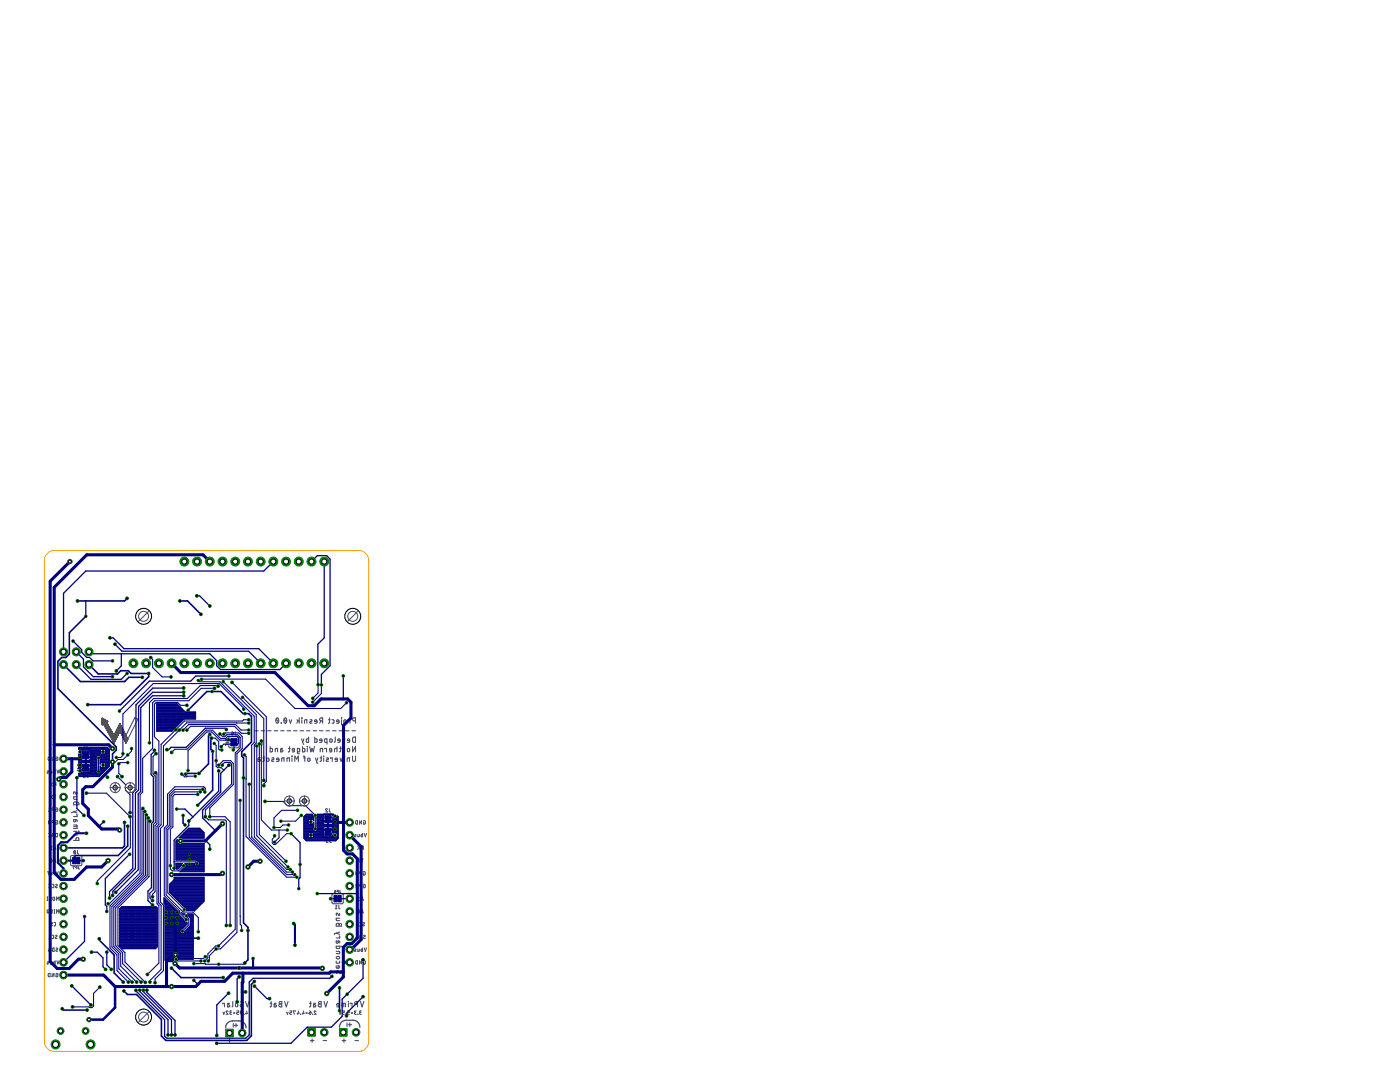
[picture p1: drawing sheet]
<svg xmlns="http://www.w3.org/2000/svg" width="279mm" height="216mm" viewBox="0 0 279 216" stroke-linecap="round" stroke-linejoin="round" font-family="sans-serif">
<g fill="none" stroke="#000" stroke-width=".2">
<path d="M16.7 150.6h.8M16.7 153.2h.8M17.1 150.2v.8M17.1 152.8v.8M23.5 145.3h1M24 144.8v1M46.3 148.1h.8M46.7 147.7v.8M14.8 171.7h.8M15.2 171.3v.8M65.1 166h.8M65.1 163.5h.8"/>
<path d="M65.5 163.1v.8M65.5 165.6v.8M67 179.3h.8M67.4 178.9v.8"/>
</g>
<g fill="none" stroke="#505050" stroke-width=".2">
<path d="M9.4 153.9h.3l-.3 .4 .3-.1M9.6 151.2l.4-.1v.6h-.4zM10 156.1l.5 .7M10 158.7l.5 .7M10.1 153.8v.5l.2-.1 .1-.4M10.4 151.1v.6l.4-.6v.6M10.5 156.1l-.5 .7M10.5 158.7l-.5 .7M10.8 158.7h.3M10.9 156.5l-.1 .3M10.9 158.7v.7M11 153.6v.7h-.2l-.1-.4 .3-.1"/>
<path d="M11.2 156.5l-.4-.1 .1-.2 .3-.1v.7M11.2 151.1h.3v.6h-.3v-.3h.1M11.3 153.6l.3 .7 .2-.7M15.4 153.3h.5v-.2h-.2l-.1 .2M15.4 152.6h.2M15.5 152.5v.3l.4-.1M15.9 153.6h-.4l-.1 .2M16.2 149.6h1.9v2.1h-1.9zM16.2 152.1h1.9v2.1h-1.9zM16.6 154.5h.4v.3l-.4 .1 .1 .3h.3M16.7 149v.3M16.8 148.7l.2 .5h-.4"/>
<path d="M17.4 148.7v.6h.2M17.4 154.5v.6l.2 .1M18.3 150.8h.5v-.2h-.2l-.1 .2M18.6 150.1l-.2-.1-.1 .3M18.6 150.1l.1-.1 .1 .3M18.6 150.1v.1M18.8 151.1h-.4l-.1 .2M20.4 143.3v1.3M20.4 143.3l1.1 .7M20.4 144.6h.1M20.4 144.5h1M20.4 144.4h1"/>
<path d="M20.4 144.3h1M20.4 144.3h.9M20.4 144.2h.9M20.4 144.1h.9M20.4 143.9l1.1 .1M20.4 143.9h1M20.4 143.8h.9M20.4 143.7l.8 .1M20.4 143.7h.7M20.4 143.6l.6 .1M20.4 143.6h.5M20.4 143.5l.4 .1"/>
<path d="M20.4 143.5h.3M20.4 143.4h.2M20.4 143.3l.1 .1M20.5 144.6h-.1M20.5 144.5h-.1M20.6 144.5h-.2M20.7 144.5h.8M20.7 144.6h.8M20.8 144.6l.7 .1M20.8 144.7h.8M20.8 144.7l.8 .1M20.8 144.8h.8"/>
<path d="M20.9 144.8h.8M20.9 144.9h.8M21 145h.8M21 145l.8 .1M21 145.1h.8M21 145.1l.8 .1M21.1 145.2h.8M21.1 145.3h.8M21.1 145.3l.8 .1M21.1 144l-.5 .3 2.2 4M21.1 144l1.7 2.8 1.1-2.4M21.1 144h.1"/>
<path d="M21.2 145.4h.8M21.2 145.4l.8 .1M21.2 145.5h.8M21.3 145.5h.8M21.3 145.6h.8M21.3 144.1h-.9M21.3 145.7h.9M21.4 145.7l.8 .1M21.4 145.8h.8M21.4 144l-1 .1M21.4 145.8l.8 .1M21.5 145.9h.8"/>
<path d="M21.5 144h-1.1M21.5 144l-1.1 .6M21.5 146h.8M21.5 146h.9M21.6 146.1h.8M21.6 146.1l.8 .1M21.6 146.2h.8M21.6 146.2h.9M21.7 146.3h.8M21.7 146.4h.9M21.8 146.4l.8 .1M21.8 146.5h.8"/>
<path d="M21.8 146.5l.8 .1M21.8 146.6h.9M21.9 146.6h.8M21.9 146.7h.8M21.9 146.7h1.6M21.9 146.8h1.6M22 146.8h1.5M22.1 147h1.3M22.1 147.1h1.2M22.2 147.2h1.1M22.2 147.3h1M22.3 147.4h.9"/>
<path d="M22.3 147.5h.9M22.4 147.5h.7M22.4 147.6h.7M22.4 147.7h.7M22.5 147.8h.5M22.6 147.9h.3M22.7 148.1h.1M22.7 148.2h.1M22.8 148.2h.1M22.8 148.3l1.1-2.4 1.2 2.4M22.9 148.1h-.2M22.9 148h-.3"/>
<path d="M22.9 146.5h.7M22.9 146.4h.8M23 147.7h-.5M23 146.2h.8M23.1 146.2h.7M23.2 145.9h.7M23.2 145.9h1.5M23.2 145.8l1.5 .1M23.2 145.8h1.4M23.3 145.8h1.3M23.3 147.2h-1.1M23.3 145.7h1.3"/>
<path d="M23.3 145.6h1.3M23.4 145.5h1.1M23.4 147h-1.3M23.4 146.9h-1.4M23.5 146.9h-1.5M23.5 145.4h.9M23.5 145.3l.9 .1M23.5 145.3h.9M23.5 145.2h.9M23.5 145.2h.8M23.6 146.7h-.8M23.6 145.2h.7"/>
<path d="M23.6 146.6h-.8M23.6 145.1h.7M23.6 146.5l-.7 .1M23.6 145l.7 .1M23.6 145h.7M23.7 144.9h.5M23.7 146.4h-.8M23.7 146.3h-.7M23.7 144.8h.5M23.8 144.7l.3 .1M23.8 144.7h.3M23.8 144.6h.2"/>
<path d="M23.8 146.1h-.7M23.9 146.1h-.8M23.9 144.5h.1M23.9 146h-.8M23.9 144.4l.1 .1M23.9 144.4l-1.5 3.1 .4 .8M23.9 144.4l1.2 2.4M23.9 144.4h.1M23.9 144.4l1.6 3.1M24 145.9h.7M24 146h.7M24 146h.8"/>
<path d="M24 146.1h.8M24.1 146.1l.7 .1M24.1 146.2h.7M24.1 146.2h.8M24.2 146.3h.7M24.2 146.4h.8M24.2 146.4l.8 .1M24.3 146.5h.7M24.3 146.6h.7M24.3 146.6h.8M24.3 146.7h.8M24.4 146.7h.7"/>
<path d="M24.4 146.8h.7M24.4 146.8h.8M24.4 146.9h.8M24.5 146.9h.7M24.5 147h.8M24.6 147.1h.7M24.6 147.2h.7M24.6 147.2l.8 .1M24.7 147.3h.7M24.7 147.4h.7M24.7 147.4h.8M24.7 147.5h.8"/>
<path d="M24.8 147.5h.7M24.8 147.6h.7M24.8 147.6h.6M24.8 147.7h.6M24.9 147.7h.5M24.9 147.8h.5M24.9 147.8h.4M25 147.9h.3M25 148h.3M25 148.1h.2M25.1 148.1h.1M25.1 148.2h.1"/>
<path d="M25.1 146.8v1.5M25.5 147.5l-.4 .8M45 148.3h.5v-.3h-.3v.3M45.5 148.6h-.5v.1M45.5 147.5v.2h-.2l-.1-.2h-.2v.2M45.7 147.1h1.9v2h-1.9zM46.3 146.3h.3l-.1 .3a.2 .2 0 0 1-.3 0 .2 .2 0 0 1 .1-.3zM46.3 146l.3 .3M46.9 146l.1 .6 .2 .1M9.4 179.7h.1M9.4 179h.1M9.5 179v.7"/>
<path d="M9.5 173.9l.2 .1v.6M9.5 174.1h.3M9.7 161.9h.3M9.7 166.3l.3 .2v.4l-.3 .1M9.7 163.9l.3 .4M9.7 176.4l.4 .5M9.8 163.8a.32 .32 0 0 1 .2 .3 .32 .32 0 0 1-.2 .3l-.1-.3zM9.9 179h.2l.1 .1-.3 .5h.3M9.9 176.7l-.2 .4M10 169.5h.4M10 161.4l-.2-.2v.7M10.1 171.5v-.1a.32 .32 0 0 1 .3 .3 .32 .32 0 0 1-.3 .3z"/>
<path d="M10.1 171.5l.3 .4M10.1 176.4v.7M10.3 167l.2-.7 .3 .7M10.4 174.4h-.3v-.2h.2l.1 .3-.3 .1M10.4 166.8h.3M10.4 169l-.2-.2v.7M10.4 176.4l.4 .2-.1 .5h-.3M10.6 179.1l.1-.1 .2 .1v.5l-.2 .1-.1-.1zM10.6 174.2l.2-.1v.5M10.7 161.6l-.3-.1v-.3h.3v.7M10.7 164.1l-.3-.1v-.2h.3v.6M10.7 169.5l.2-.7 .3 .7"/>
<path d="M10.7 172.1l.2-.7 .3 .7M10.8 169.4h.3M10.8 171.9h.3M11.1 166.4l.4-.1v.7l-.4-.1zM11.1 176.5l.2-.1 .1 .2-.3 .5 .4-.1M11.1 161.2l.4 .1-.1 .6h-.3v-.4h.1M11.1 163.8h.4l-.1 .6h-.3v-.3h.1M11.2 173.9l.2 .7 .2-.7M11.3 179.7v-.7l.2 .4 .3-.4v.7M14.2 170.8h2.1v1.9h-2.1l-.1-.2zM14.8 169.9l.3 .4M14.8 169.8a.32 .32 0 0 1 .3 .3 .32 .32 0 0 1-.3 .3z"/>
<path d="M14.8 173l-.2-.1 .1 .5M15.4 173.2l-.3-.2 .3-.1v.5M15.5 169.7v.6l.2 .1M15.7 172.9v.5h.2M63.8 166.2h.5l-.1-.3-.2 .3M63.8 165.4v.2M63.8 165.5h.5l-.1 .1M64.3 166.5h-.4l-.1 .1M64.5 165h1.9l.1 1.9-.2 .2-1.8-.1zM64.5 162.4h1.9l.1 1.9-.2 .3-1.8-.1zM65.3 167.7l-.2 .1v.2l.4 .1M65.4 161.5l-.2-.1h-.2l.4 .6h-.4"/>
<path d="M65.5 167.4l-.4 .1 .1 .2h.2M65.7 161.4v.5l.3 .1M65.8 167.4v.6l.3 .1M66.3 178.4h2.1v1.9h-2.1zM66.7 163.6h.5l-.1-.2h-.2v.2M66.7 162.8v.3l.4-.2v.2M66.7 178h.1M66.8 177.7l.2 .2M67 177.9l-.3 .1M67 177.9l-.1 .2-.2-.1M67.2 163.9h-.4l-.1 .2M67.5 177.9h-.2v-.2h.2v.4"/>
<path d="M67.8 177.7l.1 .4h.1M70.8 166.6h.3l-.3 .4 .3-.1M71.1 163.8h.3v.6l-.4-.1zM71.2 174.2l-.2 .1v.2l.4 .1M71.4 179.7h.4M71.4 168.8l.4 .7M71.4 173.9l-.4 .1 .1 .2h.2M71.4 176.6a.19 .19 0 0 0-.3-.1 .19 .19 0 0 0 0 .3l.3 .3h-.4M71.4 171.4l.4 .7M71.4 166.5v.5l.3-.1v-.4M71.8 163.8v.6l.3-.6v.6M71.8 179.1l-.2-.1v.7"/>
<path d="M71.8 168.8l-.4 .7M71.8 171.4l-.4 .7M72.1 179.7l.2-.7 .2 .7M72.1 174.3l-.4-.1 .1-.3h.3v.7M72.1 176.8l-.4-.1 .1-.2 .3-.1v.7M72.1 171.4h.4M72.1 179.5h.4M72.3 169.2l-.2 .3M72.3 171.4v.7M72.4 166.3v.7h-.3v-.4l.3-.1M72.5 173.9l.4 .1-.1 .6h-.3v-.4h.1M72.5 176.4l.4 .1-.1 .6h-.3v-.3h.1"/>
<path d="M72.5 169.2h-.3v-.3l.3-.1v.7M72.5 163.8h.4l-.1 .6h-.3v-.3h.1M72.7 166.3l.2 .7 .3-.7M9.4 192l.3-.1v.2l-.3 .2h.3M9.5 181.5l.3 .2v.3l-.2 .2-.2-.2zM9.6 189.8l.3-.7 .2 .7M9.7 189.7h.3M9.7 194.2h.3v.7l-.4-.1zM10.1 191.9v.5l.2-.1 .1-.4M10.1 186.6v.7h-.3M10.1 184.1h.3l.1 .1-.4 .5h.4M10.2 181.6l.1-.1 .2 .2-.4 .4h.4"/>
<path d="M10.4 186.6l.3 .2v.4l-.3 .1M10.4 194.2v.7l.4-.7v.7M10.5 189.2l.3-.1v.7l-.4-.1zM10.8 184.1l.3 .1-.1 .5-.2 .1M10.8 182.2h.1M10.8 181.5h.1M10.9 181.5v.7M11 191.7v.7h-.2l-.1-.4 .3-.1M11.1 186.7l.1-.1 .2 .2-.4 .4h.4M11.2 194.2l.3 .1v.6h-.3v-.4h.1M11.2 189.2l.2-.1 .1 .2-.3 .5 .3-.1M11.3 182.2v-.7l.2 .4 .2-.4v.7"/>
<path d="M11.3 191.7l.3 .7 .2-.7M66.9 181.3h.4M67.3 180.8l-.2-.2v.7M67.6 180.6v.7h.3M70.8 189.4h.2l.1 .1-.4 .3h.4M71 187.3l.2-.7 .2 .7M71.1 191.7h.3v.7l-.4-.1zM71.1 187.1h.3M71.4 181.7l.3 .4M71.4 189.4v.4h.3v-.4M71.4 184.1v.7h-.3M71.5 181.5a.32 .32 0 0 1 .3 .4 .32 .32 0 0 1-.3 .3l-.1-.2z"/>
<path d="M71.8 184.1h.3v.6l-.3 .1M71.8 191.7v.7l.3-.7v.7M71.9 186.6h.3v.7l-.4-.2zM72.1 182.2l.2-.7 .2 .7M72.1 182.1h.4M72.4 189.1v.7h-.3v-.4h.3M72.4 184.1h.2l.1 .1-.3 .5h.4M72.5 191.7l.4 .1-.1 .6h-.3v-.4h.1M72.6 186.7l.1-.1 .2 .2-.4 .4h.4M72.7 189.1l.2 .7 .3-.7M44.5 202l.2 .4 .1-.4M45.5 201.9l-.2-.2-.2 .1 .4 .6h-.4"/>
<path d="M46.1 202l-.2 .3 .3 .1M46.2 201.7l-.3 .1v.2h.3M46.6 202.1l.3 .1M47.2 201.7h.4v.3h-.3l-.1 .2 .1 .2h.3M48 202.1l.3 .3M48 201.7a.2 .2 0 0 1 .3 .1 .2 .2 0 0 1-.1 .3h-.2zM48.6 202.4h.1M49.1 202.1v.3M49.2 201.7l.2 .5h-.4M57.2 202l.2 .4 .1-.4M57.8 201.7h.4v.3h-.3l-.1 .2 .1 .2h.3M58.9 201.8l-.4-.1 .2 .7"/>
<path d="M59.4 202.1v.3M59.5 201.7l.2 .5h-.4M60 202.4h.1M60.4 202.1v.3M60.5 201.7l.2 .5h-.4M61 202.1l.3 .1M61.7 202h.4l-.1 .3a.2 .2 0 0 1-.3 0 .2 .2 0 0 1 0-.3zM61.7 201.7l.4 .3M62.4 202.4h.1M63.1 201.9a.19 .19 0 0 0-.3-.2 .19 .19 0 0 0 0 .3l.3 .4h-.4M67.7 202l.2 .4 .1-.4M68.3 201.7h.4v.3h-.3l-.1 .2 .1 .2h.3"/>
<path d="M69 202.4h.1M69.3 201.7h.4v.3h-.3l-.1 .2 .1 .2h.3M70.1 202.1l.3 .1M70.9 202l-.2 .3 .4 .1M71.1 201.7l-.4 .1 .1 .2h.2M71.4 202.4h.1M71.9 202l-.1 .3 .3 .1M72.1 201.7l-.4 .1 .1 .2h.3"/>
</g>
<g fill="none" stroke="#505050" stroke-width=".21">
<path d="M15.3 158.1l.1 .3-.2 .1-.4-.5-.1 .5M15.4 159h-.7l.1 .5h.6M20.4 143.3l1.1 .7-1.1 .6zM20.6 144.3l2.2 4 1.1-2.4 1.2 2.4 2.4-4.8-.6-.3-1.8 3.6M21.1 144l1.7 2.8 1.1-2.4 1.6 3.1M50.8 145.8h.7M51.9 151.2l-.4 .2v.5h.4l.1-.2-.1-.1-.4-.1M52.1 145.8h.7M52.5 151.2h.3M52.7 150.9v.9l-.2 .1M53.2 151.3l.2-.1 .3 .1-.1 .6-.4-.1zM53.4 145.8h.7"/>
<path d="M53.9 149v1h.4l.1-.6-.5-.1M54.3 151.3h.3l.1 .1-.5 .4 .2 .1h.3M54.7 145.8h.7M54.9 150v-.5l.2-.2h.3v.7M55.1 143.5l.5 .6M55.2 143.3a.53 .53 0 0 1 .4 .5 .53 .53 0 0 1-.4 .5l-.2-.5zM55.7 151.6h-.5l.1-.3h.3l.1 .5-.1 .1h-.4M56 145.8h.7M56.1 144.3h.1M56.2 151.9v-.5l.2-.2h.3v.7M56.4 149.3l-.3 .1-.1 .1v.5h.4l.1-.3-.5-.1M56.7 143.5l.5 .6"/>
<path d="M56.8 143.3h.1a.53 .53 0 0 1 .3 .5 .53 .53 0 0 1-.3 .5l-.3-.5zM57.3 151.9v-.6l.2-.1h.3v.7M57.3 145.8h.7M57.6 149.3h.3M57.7 143.6l.3 .7 .2-.7M57.8 149v.9l-.2 .1M58.3 150.9h.1M58.3 151.2v.7M58.6 145.8h.7M58.8 149.7h-.5l.1-.3h.4v.5l-.1 .1h-.4M58.8 151.9v-1l.4 .6 .3-.6v1M59.2 143.6l.5 .4"/>
<path d="M59.4 150l.4-.1-.1-.5-.3-.1v.9v.2h.4M59.5 143.8l-.3 .5M59.7 143.3v1M59.9 145.8h.7M60.2 147.4l.4 1.1M60.2 143.3h.1M60.2 143.6v.7M60.4 149v1h.4v-.6l-.4-.1M60.6 150.9l.2 .1v.9M60.6 151.2h.3M60.6 147.4l-.2 .7M60.8 144.3v-.6l.2-.1h.3v.7"/>
<path d="M61.2 145.8h.7M61.3 149h.1M61.3 149.3v.7M61.4 151.3l.2-.1 .2 .1-.1 .6-.3-.1zM61.6 147.1v1h-.4v-.6l.4-.1M61.8 149l.2 1 .3-.7 .2 .7 .3-1M61.9 143.7l.3-.1 .1 .2-.5 .3v.2h.5M62.5 145.8h.7M62.8 147.1v1h.4l.1-.6-.5-.1M62.9 151.2l.4 1.1h.1M63.3 144h-.5l.1-.4 .3 .1 .1 .4-.1 .2h-.4M63.4 151.2l-.2 .7"/>
<path d="M63.8 145.8h.7M63.9 151.2h.3M63.9 150v-.6l.2-.1h.3v.7M64 143.8l-.2 .5M64.1 150.9v.9l-.2 .1M64.3 147.8h-.5l.1-.4 .3 .1 .1 .5-.1 .1h-.4M64.4 143.8l-.5-.1v-.3l.5-.1v1M64.6 150.9h.1M64.6 151.2v.7M64.8 149.4v-.1h.4v.7M65.1 145.8h.7M65.2 151.3h.4l-.5 .4v.2h.5"/>
<path d="M65.3 148.1l-.5-.1 .1-.6h.4v1.1M65.5 143.6h.4M65.8 143.3v.8l-.3 .2M65.8 147.5l.2-.1 .3 .1-.1 .6-.4-.1zM66 151.3v-.1h.3v.7M66.2 149.7h-.5l.1-.3h.4v.5l-.1 .1h-.4M66.2 143.6h.4l.1 .2-.1 .4-.4 .1M66.4 145.8h.7M66.9 147.1v.9l-.2 .1M67.2 149.3l-.4 .1v.6M67.2 149v1M67.4 151.6h-.5l.1-.3h.3l.1 .5-.1 .1h-.4"/>
<path d="M67.6 144h-.4l.1-.4 .3 .1v.4v.2h-.4M67.6 145.8h.8M67.8 149.3h.3M67.8 151.2l.3 .7 .2-.7M67.9 147.8h-.5l.1-.4 .4 .1v.5l-.1 .1h-.4M68 149v.9l-.2 .1M68.1 143.3h.1M68.2 143.6v.9l.2 .2M68.4 147.4l.2 .7 .2-.7M68.4 149.4v-.1h.3v.7M68.6 143.7l.3-.1 .2 .1-.1 .6-.4-.1zM68.7 150.9h.1"/>
<path d="M68.7 151.2v.7M68.9 145.8h.8M69.3 151.9v-.5l.1-.2h.3v.7M69.3 149.4l.3-.1 .2 .1-.1 .6-.4-.1zM69.5 143.7v-.1h.3v.7M69.8 147.8h-.5l.1-.4 .4 .1v.5l-.1 .1h-.4M70.2 145.8h.8M70.4 150.9v.9l.2 .1 .3-.1 .1-.9M70.4 149v1l.6-1v1M70.4 147.2l.6-.1v1l-.6-.1zM71 143.8l-.6-.1v-.3l.6-.1v1M14.7 167.7h1l-.1-.5h-.3l-.1 .5"/>
<path d="M14.7 164.6h.5l.2 .2v.5h-.7M14.7 165.9h.7M14.7 165h.7M14.7 162l.7 .2M14.8 160.1l.2-.1 .3 .3 .1-.2h.2l.1 .5h-1zM15.1 163.6l-.1 .4-.3-.1v-.3h.5h.2v.4M15.3 166.2h.1v.4h-.7M15.3 162.6h.1v.3h-.7M15.3 160.3v.3M15.4 161.8l-1.1 .4M15.7 165.8h.1M46.5 199.8v.9l-.2 .2"/>
<path d="M48 199.9l.3-.1 .2 .3-.4 .4a.28 .28 0 0 0 0 .4 .28 .28 0 0 0 .4-.1M49 199.8l.4 1.1 .3-1.1M54.1 199.8v1l-.2 .1M55.7 200l.5-.2v1.1l-.5-.1-.1-.2 .3-.3-.2-.1zM56.8 199.8l.3 1.1 .4-1.1M62 199.8v1l-.2 .1M63.6 200l.5-.2v1.1l-.5-.1-.1-.2 .3-.3-.2-.1zM64.7 199.8l.3 1.1 .4-1.1M67.1 192.7v.4l.2 .1 .4-.1 .1-.3-.3-.1v.5M67.1 191.8v.3l.2 .1h.4l.1-.4M67.1 189.8h.5l.2 .2v.3h-.7M67.1 186.2l.7 .2"/>
<path d="M67.1 191l.6-.1 .1 .3-.6 .1zM67.2 184.3l.3-.1 .2 .3 .1-.2h.3l.1 .5h-1.1zM67.5 187.8l-.1 .4-.3-.1v-.3h.5l.2 .1v.3M67.7 186.8h.1v.4h-.7M67.7 184.5v.3M67.8 182.3v.3l-.2 .1-.3-.5h-.2l.1 .5M67.8 188.8l-.1 .5-.6-.1v-.4h1.1M67.8 183.2h-.7l.1 .5h.6M67.8 186l-1.1 .4M68.1 193.7v.4l-.2 .1-.4-.5h-.3l-.1 .2 .1 .4M69.5 199.8h.1M71.9 199.8l.4 1.1 .3-1.1"/>
<path d="M44.4 200.3v-.1h.4v.7M45.4 207.6h.8M45.8 200.2h-.3l-.1 .2v.5h.4v-.3l-.4-.1M45.8 207.3v.7M46.5 204.2v.8M46.7 204.6h.8M47 200.3l.2-.1 .2 .1-.1 .6-.3-.1zM47.1 204.2v.8M48 207.6h.7M53.9 200.2h.4M55.1 200.2h-.3l-.1 .2v.5h.4l.1-.3-.5-.1M55.9 200.3h.3"/>
<path d="M61.8 200.2h.3M61.9 207.6h.8M62.3 207.3v.7M63 200.2h-.3l-.1 .2v.5h.3l.1-.3-.4-.1M63.8 200.3h.3M64.5 207.6h.7M67.7 200.6h-.5l.1-.4 .3 .1 .1 .4-.1 .2h-.4M68.3 200.9v-.6l.1-.1h.6v.7M68.3 207.6h.7M68.6 200.2v.7M68.6 207.3v.7M69.3 204.1v.7"/>
<path d="M69.5 204.5h.7M69.5 200.2v.7M69.8 204.1v.7M69.9 200.3v-.1h.4v.7M70.8 207.6h.7M71.4 200.4l-.6-.1v-.3l.6-.2v1.1"/>
</g>
<path d="M45 205.1a1.32 1.32 0 0 1 1.4-1.4 2.58 2.58 0 0 1 2.2 .3l.4 .5 .1 .6M67.8 205v-.3a1.37 1.37 0 0 1 1.4-1.1 2.58 2.58 0 0 1 2.1 .3l.4 .5 .1 .6" fill="none" stroke="#505050" stroke-width=".25"/>
<g fill="#000080" stroke="#000080" stroke-width=".2">
<path d="M31.3 140.4h4v.1l-4 .1z"/>
<path d="M35.2 140.4l1.8 1.7v.1l-1.8-1.7z"/>
<path d="M36.9 142.1h2.1v.1h-2.1z"/>
<path d="M38.9 142.1h.1v1.4l-.1-.1z"/>
<path d="M36.6 143.4l2.4-.1v.1l-2.4 .1z"/>
<path d="M34.2 145.8l2.4-2.5 .1 .1-2.4 2.5z"/>
<path d="M31.3 145.8h3v.1h-3z"/>
<path d="M31.3 140.4l.1 .1v5.4h-.1z"/>
<path d="M31.3 145.8l3-.1 .1 .1-3.1 .1z"/>
<path d="M31.3 145.6h3.2v.1h-3.2z"/>
<path d="M31.3 145.5h3.3v.1h-3.3z"/>
<path d="M31.3 145.4h3.4v.1h-3.4z"/>
<path d="M31.3 145.3l3.5-.1 .1 .1-3.6 .1z"/>
<path d="M31.3 145.1h3.6l.1 .1h-3.7z"/>
<path d="M31.3 145h3.8v.1h-3.8z"/>
<path d="M31.3 144.9h3.9v.1h-3.9z"/>
<path d="M31.3 144.8l4-.1v.1l-4 .1z"/>
<path d="M31.3 144.7l4.1-.1 .1 .1-4.2 .1z"/>
<path d="M31.3 144.5h4.2l.1 .1-4.3 .1z"/>
<path d="M31.3 144.4h4.4v.1h-4.4z"/>
<path d="M31.3 144.3h4.5v.1h-4.5z"/>
<path d="M31.3 144.2l4.6-.1v.2h-4.6z"/>
<path d="M31.3 144.1l4.7-.1 .1 .1-4.8 .1z"/>
<path d="M31.3 143.9h4.9v.1h-4.9z"/>
<path d="M31.3 143.8h5v.1h-5z"/>
<path d="M31.3 143.7h5.1v.1h-5.1z"/>
<path d="M31.3 143.6l5.2-.1 .1 .1-5.3 .1z"/>
<path d="M31.3 143.4h5.3l.1 .1-5.4 .1z"/>
<path d="M31.3 143.3h7.7v.1h-7.7z"/>
<path d="M31.3 143.2h7.7v.1h-7.7z"/>
<path d="M31.3 143.1h7.7v.1h-7.7z"/>
<path d="M31.3 143l7.7-.1v.1l-7.7 .1z"/>
<path d="M31.3 142.8h7.7v.1l-7.7 .1z"/>
<path d="M31.3 142.7h7.7v.1h-7.7z"/>
<path d="M31.3 142.6h7.7v.1h-7.7z"/>
<path d="M31.3 142.5h7.7v.1h-7.7z"/>
<path d="M31.3 142.3h7.7v.1l-7.7 .1z"/>
<path d="M31.3 142.3l7.7-.1v.1l-7.7 .1z"/>
<path d="M31.3 142.1h7.7v.1h-7.7z"/>
<path d="M31.3 142h5.6v.1h-5.6z"/>
<path d="M31.3 141.9h5.4l.1 .1h-5.5z"/>
<path d="M31.3 141.8l5.3-.1 .1 .1-5.4 .1z"/>
<path d="M31.3 141.6h5.2v.1l-5.2 .1z"/>
<path d="M31.3 141.5h5.1v.1h-5.1z"/>
<path d="M31.3 141.4h5v.1h-5z"/>
<path d="M31.3 141.3l4.8-.1 .1 .2h-4.9z"/>
<path d="M31.3 141.2l4.7-.1v.1l-4.7 .1z"/>
<path d="M31.3 141.1l4.6-.1v.1l-4.6 .1z"/>
<path d="M31.3 140.9h4.5v.1h-4.5z"/>
<path d="M31.3 140.8h4.3l.1 .1h-4.4z"/>
<path d="M31.3 140.7h4.2l.1 .1h-4.3z"/>
<path d="M31.3 140.6l4.1-.1 .1 .1-4.2 .1z"/>
<path d="M24.3 180.9h6.8l.1 .1-6.9 .1z"/>
<path d="M23.9 181.3l.5-.3-.4 .4z"/>
<path d="M23.9 181.3h.1v7.5h-.1z"/>
<path d="M23.9 188.7l.7 .5-.1 .1-.6-.5z"/>
<path d="M24.4 189.2h6.6l.1 .1h-6.7z"/>
<path d="M31.3 188.8l.1 .1-.5 .4z"/>
<path d="M31.3 181.2h.1v7.8l-.1-.1z"/>
<path d="M31 181l.1-.1 .3 .4h-.1z"/>
<path d="M24.4 189.2l6.7-.1v.1l-6.7 .1z"/>
<path d="M24.3 189h6.9v.1h-6.9z"/>
<path d="M24.2 188.9h7.1v.1h-7.1z"/>
<path d="M24 188.8h7.4v.1h-7.4z"/>
<path d="M23.9 188.7l7.5-.1v.1l-7.5 .1z"/>
<path d="M23.9 188.6l7.5-.1v.1l-7.5 .1z"/>
<path d="M23.9 188.4h7.5v.1l-7.5 .1z"/>
<path d="M23.9 188.3h7.5v.1h-7.5z"/>
<path d="M23.9 188.2h7.5v.1h-7.5z"/>
<path d="M23.9 188h7.5v.2h-7.5z"/>
<path d="M23.9 188l7.5-.1v.1l-7.5 .1z"/>
<path d="M23.9 187.8h7.5v.1h-7.5z"/>
<path d="M23.9 187.7h7.5v.1h-7.5z"/>
<path d="M23.9 187.6h7.5v.1h-7.5z"/>
<path d="M23.9 187.4h7.5v.1l-7.5 .1z"/>
<path d="M23.9 187.3h7.5v.1l-7.5 .1z"/>
<path d="M23.9 187.2h7.5v.1h-7.5z"/>
<path d="M23.9 187.1h7.5v.1h-7.5z"/>
<path d="M23.9 187l7.5-.1v.1l-7.5 .1z"/>
<path d="M23.9 186.9l7.5-.1v.1l-7.5 .1z"/>
<path d="M23.9 186.8l7.5-.1v.1l-7.5 .1z"/>
<path d="M23.9 186.6h7.5v.1h-7.5z"/>
<path d="M23.9 186.5h7.5v.1h-7.5z"/>
<path d="M23.9 186.4h7.5v.1h-7.5z"/>
<path d="M23.9 186.3l7.5-.1v.1l-7.5 .1z"/>
<path d="M23.9 186.1h7.5v.1h-7.5z"/>
<path d="M23.9 186h7.5v.1h-7.5z"/>
<path d="M23.9 185.9h7.5v.1h-7.5z"/>
<path d="M23.9 185.8l7.5-.1v.1l-7.5 .1z"/>
<path d="M23.9 185.7l7.5-.1v.1l-7.5 .1z"/>
<path d="M23.9 185.5h7.5v.1l-7.5 .1z"/>
<path d="M23.9 185.4h7.5v.1h-7.5z"/>
<path d="M23.9 185.3h7.5v.1h-7.5z"/>
<path d="M23.9 185.2l7.5-.1v.2h-7.5z"/>
<path d="M23.9 185.1l7.5-.1v.1l-7.5 .1z"/>
<path d="M23.9 184.9h7.5v.1h-7.5z"/>
<path d="M23.9 184.8h7.5v.1h-7.5z"/>
<path d="M23.9 184.7h7.5v.1h-7.5z"/>
<path d="M23.9 184.6l7.5-.1v.1l-7.5 .1z"/>
<path d="M23.9 184.5l7.5-.1v.1l-7.5 .1z"/>
<path d="M23.9 184.3h7.5v.1h-7.5z"/>
<path d="M23.9 184.2h7.5v.1h-7.5z"/>
<path d="M23.9 184.1h7.5v.1h-7.5z"/>
<path d="M23.9 183.9h7.5v.1l-7.5 .1z"/>
<path d="M23.9 183.9l7.5-.1v.1l-7.5 .1z"/>
<path d="M23.9 183.7h7.5v.1h-7.5z"/>
<path d="M23.9 183.6h7.5v.1h-7.5z"/>
<path d="M23.9 183.5h7.5v.1h-7.5z"/>
<path d="M23.9 183.4l7.5-.1v.1l-7.5 .1z"/>
<path d="M23.9 183.3l7.5-.1v.1l-7.5 .1z"/>
<path d="M23.9 183.1h7.5v.1h-7.5z"/>
<path d="M23.9 183h7.5v.1h-7.5z"/>
<path d="M23.9 182.9h7.5v.1h-7.5z"/>
<path d="M23.9 182.8l7.5-.1v.1l-7.5 .1z"/>
<path d="M23.9 182.6h7.5v.1l-7.5 .1z"/>
<path d="M23.9 182.5h7.5v.1h-7.5z"/>
<path d="M23.9 182.4h7.5v.1h-7.5z"/>
<path d="M23.9 182.3l7.5-.1v.2h-7.5z"/>
<path d="M23.9 182.2l7.5-.1v.1l-7.5 .1z"/>
<path d="M23.9 182h7.5v.1l-7.5 .1z"/>
<path d="M23.9 181.9h7.5v.1h-7.5z"/>
<path d="M23.9 181.8h7.5v.1h-7.5z"/>
<path d="M23.9 181.7h7.5v.1h-7.5z"/>
<path d="M23.9 181.6l7.5-.1v.1l-7.5 .1z"/>
<path d="M23.9 181.4h7.5v.1h-7.5z"/>
<path d="M23.9 181.3h7.5v.1h-7.4z"/>
<path d="M24 181.2h7.4v.1h-7.3z"/>
<path d="M24.2 181.1l7-.1 .1 .1-7.1 .1z"/>
<path d="M16.5 150.7h1.3v.7h-1.3z"/>
<path d="M16.5 149.9h1.3v.7h-1.3z"/>
<path d="M16.5 152.5h1.3v.6h-1.3z"/>
<path d="M16.5 153.3h1.3v.6h-1.3z"/>
<path d="M64.8 165.3h1.3v.6h-1.3z"/>
<path d="M64.8 166.1h1.3v.6h-1.3z"/>
<path d="M64.8 163.6h1.3v.6h-1.3z"/>
<path d="M64.8 162.8h1.3v.6h-1.3z"/>
<path d="M46.1 147.4h1.2v.6h-1.2z"/>
<path d="M46.1 148.2h1.2v.6h-1.2z"/>
<path d="M67.5 178.7h.6v1.3h-.6z"/>
<path d="M66.7 178.7h.6v1.3h-.6z"/>
<path d="M14.5 171.1h.6v1.3h-.6z"/>
<path d="M15.3 171.1h.6v1.3h-.6z"/>
</g>
<g fill="none" stroke="#000080" stroke-width=".61">
<path d="M13.9 112.1l-3.9 3.9v75.9l1.4 1.4h2.4l1.9-1.9h.9M41.9 112.1l-1.4-1.4h-23.2l-6.5 6.5v56.9l1.4 1.4h2.6l2.5-2.5h3l1.3-1.3M34.2 132.4l1.9 1.8h18.8l6.6 6.6h1.2l1.4-1.3h5.3l.6 .6v3.2l-1.4 1.4v25l.7 .7h1.1l.9 .9v15.9l-1.1 1.1h-.9l-.8 .7v5.9l-3.3 3.3M10.8 148.6h10.9l.8 .8M14.3 151.4v2.6l-1.1 1.2h-1.1l-.4 .3M16 151.2l-.3 .2h-3M22.5 152v1.1l-4 3.9h-1.4l-.6 .6v2.7l1.1 1.2v1.3l2.7 2.6h3.4l.2 .2M36 167.8h5.1M44.4 174.3l-.2 .2h-10M44.4 164.4l-3.4 3.4M51.9 171.9h-1.3l-1.1 1.1M66.9 164.1h1.5"/>
<path d="M68.6 164.1h1.2M69.8 166.6l2.3 2.3v18.6l-1.6 1.5h-.3l-.4 .5M34.2 183.1l.8 .8v6.6h-.5l-1.3 1.3v5M34.9 192.3l.9 .8 28.5 .1M48.5 194.2v1.8l-.2 .1v10M68.5 193.9h-2.5l-.3 .3h-19.2l-1.7 1.6h-4.7l-1 1h-16.1l-2.3-2.2h-8M68.5 192h1.3"/>
</g>
<g fill="none" stroke="#000080" stroke-width=".25">
<path d="M17.1 119.9v3.1M39.3 118.9h.5l2.1 2M54.5 112.1l-1.9 1.8h-35.5l-4.4 4.5v11.7M62.2 112.1l1.1-1.2h1.9l.7 .7v21.2l-1.8 1.8v2.1M64.7 112.1v15.2l-1.3 1.2 .1 8.1M14.6 127.9l1 1.1M15.2 132.6l3 3h6l1.2-1.2M15.2 130.1l1.5 1.4v1.6l1.9 1.9h3.9M15.6 129h.1M15.7 129l.6 .6v.6l1 1h.5l.8 .7h3.9M17.8 130.1l.3 .4h23.8l1.3 1.3v1l.8 .8h11.9l1.2-1.2M21.9 127.3h.7l2.1 2.1h26.9l2.9 3"/>
<path d="M22.9 128.5l1.4 1.4h25.3l2.4 2.5M24.2 130.5v2.4l-1 1M36.7 137.3h-6.2l-3.4 3.4v16.8l-.6 .7v15.1l-4.6 4.6v1.3M36.7 137.3h.1M36.7 138.8h-6.3l-2.3 2.4v16.7l-.5 .5v15.2l-4.5 4.5M36.7 138.1h-6.2l-2.8 2.8v16.7l-.7 .6v15.1l-4.5 4.5v.9M45.7 134.9h-6.6l-1 1h-8.3l-6 6M68.5 134.9v4.6M15.3 155.2v6.1l1.4 1.4M16 151.2h1.1M16 150l.2 .2h.9M17.1 151v1.8l-1.1-.1"/>
<path d="M17.1 153.6h-.9l-.2 .2M30.8 149.7v.2l-.6 .7v4l.4 .4v9l-.4 .3v12.8l-.7 .7v1.9l.9 .9M43.6 153.8v4.1l-5.9 5.9v.9l-2.9 2.9v5.6M45.2 145.6l-.3-.3h-3.9l-3.8 3.8h-3.1l-.4 .5h-.4M45.7 152.7l-1.7 1.6v3.7l-3.6 3.7v1.5l2.6 2.6M20.7 164l-.8 .8h-.3M25.9 170.5l-4.9 4.8v5.3l.3 .2v1.1M35.3 161.4h1.6l1.6 1.6M41.1 167.8l.8 .8v.8M43 165.8h.1M58.1 166.3l1.8 1.8v7l-.3 .3v1.9M63.3 178.3h8"/>
<path d="M66 179.3h1M66.9 165.5l-1.4 .1M67.8 179.3h2M14.3 196.7l3.8 3.8M16.9 182.9v4.9l-4.2 4.2M18.3 190h1.1l1.2 1.1v1.8l.5 .5M21.3 190v2.5l.9 .9M27.9 197.6v.2l5.6 5.7v3M28.6 197.6v.3l5.6 5.6v3M29.3 197.6v.4l5.6 5.6v2.9M38.7 195.6l.8 .8M45.6 198.2l-2.3 2.3v6.1"/>
<path d="M47.7 194.9l-.4 .4v4.6M50.8 196.8l2.5 2.5h.5M66.2 194.8l-.4 .4h-15.3l-.8 .8v10.5l-.6 .7h-15.8l-.4-.4v-3.3l-5.8-5.9M72.5 191.5v3.7l-4.2 4.2v3.4l-2.2 2.2h-4.8l-3.2 3.2h-14.8M72.5 198.9l-3.3 3.3v.5"/>
</g>
<g fill="none" stroke="#000080" stroke-width=".21">
<path d="M30.1 131.2l.4 .4v1.6l1.8 1.9h1.8M39.6 135.8l.2 .2h4.1l6.8 6.9v5.3l-.5 .5v18.3l7 7h1.2M40.2 135.6l12.8-.1 5.9 5.9h9.1l1.2-1.2M42.8 137.4h-2.6l-2.5 2.4h-6.8l-.4 .4v9.1l-2 2v6.8l-.5 .5v15.6l-6.2 6.1h-.2M43.5 136.9l-.1-.1h-3.4l-2.6 2.6h-6.8l-.8 .8v8M44.6 136l6.5 6.6v5.7l-.3 .4v18.3l6.4 6.5h.7M46.3 136.2l6.8 6.8v12.9l-.4 .5v.4M48.4 139.1l4.2 4.3v12.3M63.5 136.6v1.7l-1.1 1M64.1 136.7v1.7l-1.7 1.7M17.3 158.3h4l4.7 4.7v6.2l-6.6 6.6v.5M19.7 151.3v2.6"/>
<path d="M20.9 154.6l.5 .5M23.5 155l1.5 1.5v1.2l1 .9v3.6M23.7 152.4v1.9l.6 .7M31.1 154.2l.2 .3v9.9l-.4 .3v13.2l-.5 .5v.5M31.1 150.4l-.6 .5v3.5l.5 .5v9.2l-.4 .4v13l-.7 .7v1l.5 .5M36.3 154.5l.5 .5 2.1-.1M37.3 140.7h-1.3l-.5-.5h-4.4l-.3 .3v6.5l.9 .9v16.6l-.4 .4v15.4l.4 .4v11.5l-2.3 2.2M37.3 145.7l.7-.8h8.8l1.4 1.4h1.4M37.3 145.7h.1M39.5 158.5h-4.6l-.4 .4v6.1l-.5 .5v7.9l.4 .4h1.2l1.1-1.1M40 158h.1M40 158h-5.1l-.8 .8v6.1l-.6 .6v12.7l3.3 3.3"/>
<path d="M40.5 157.5h-5.6l-1.1 1.1v6.1l-.7 .7v13.2l3.5 3.4h1.9l1.1 1.1v2.8M40.9 158a.81 .81 0 0 0-.2-1h-5.8l-1.5 1.5v6.1l-.6 .6v13.5l3.1 3.1v.4l1.3 1.3M42.2 147.3h.7l.7 .7v1.5l.2 .1h.4M42.8 148.4l.3 .3v4.2l.3 .3h.8l.5 .5M43.6 152.7l.9-.9h1.5l.5 .5v4.3l-4.6 4.6v1.8h3l1 1v20.7M43.6 152.7h.1M43.9 146.5l.5 .5h.5l.4-.4h2.1l.5 .5v2.1l-1 1v35.2l-3.3 3.4M44.2 149l.5-.5h2.8l.1-.2v-1l-.3-.4h-1.9l-.4 .5h-1l-1.6-1.7h-1.3l-3.8 3.8h-2.4l-.7 .6M44.2 149.6h.1M44.4 152.7l.4-.6h1.1l.3 .4v3.9l-5.2 5.2v1.4l.6 .6h3.3l.3 .3v20.8M44.7 146.5l.2-.3h2.7l.7 .8v2.4l-1 1v35.7l-3.3 3.3h-.9M46.7 147.7l-1.1-.1-1.7 .1-1.7-1.7h-.9l-3.8 3.8v4"/>
<path d="M46.7 148.5v1l-.1 .1M46.7 148.5h.1M47.9 159.7v23.1v1.6l.3 .3v1M48.6 141.5v-.2l-4.9-4.9h-13.1l-6.1 6.1v7.9M48.8 150.6l.3 .3v16l8.1 8.1h2M49.6 144.3l-12.4-.1-4.6 4.6v15.9l-.6 .6v14.7l.6 .6v13.1l-1.7 1.6v.8M49.6 143.6h-1l-.2 .3h-11.6l-4.6 4.6v16.1l-.5 .5v15.1l.5 .4v12.8l-2.3 2.2v.4M49.6 145.7h-1.5l-1.1-1.1h-9.3l-1.2 1.1M49.7 156.5v10.5l7.5 7.5h1.6M51.2 148.9v17.9l6.3 6.2M51.8 148.4v18.1l5.3 5.4M52.2 147.8l.1 .4-.1 .6v14.8l2 2h3.1"/>
<path d="M52.9 159.9h3.6l.9 .9h3.6l1.9 1.9v2.7M28.5 161.3l-.2 .2v12.9l-6.4 6.4v8.3l1.4 1.4v3.2l2.3 2.3M28.9 161.9l-.2 .2v12.4l-6.4 6.4v8.1l1.4 1.4v2.9l2.7 2.7M29.2 162.6l-.2 .2v11.8l-6.3 6.4v7.8l1.4 1.4v2.6l3.2 3.2M29.6 163.2l-.2 .2v11.4l-6.3 6.3v7.6l1.4 1.4v2.2l3.7 3.7M29.9 163.9l-.2 .1v10.9l-6.2 6.2v7.6l1.4 1.4v1.9l4.1 4M34.8 172h4.2l.3 .3M55.7 165.6v1.6l-.9 .8M59.4 161.7h-3.2l-1.5 1.5v1.9M65.5 163.9l1.4 .1M65.5 163.9v1.7M65.5 163.9h-.9l-.7 .6"/>
<path d="M65.5 166.4h1.1l.3 .2M66.9 162.8l-.3 .3h-1.1M19.9 197l-1.2 1.2v2.6l-.3 .3h-.5l-.1-.2h-3.3M35.1 191.4l.4 .3h4.6M36.8 181.5h.1M37.2 182.8l.5 .5v1.2l-1.3 1.3M43.6 192.4h.1M48.9 192.2l-.3 .2-9.9-.1"/>
</g>
<path d="M23 196.8v4.2l-2.4 2.5h-2.8" fill="none" stroke="#000080" stroke-width=".51"/>
<g fill="none" stroke="#000080" stroke-width=".2">
<path d="M15.7 151h1.3v.7h-.6M15.7 149.5h4.5M15.7 154.3h3.7M15.7 152.7h3.6M15.7 150.6h.5M15.7 153.2h.3M15.7 154.8h4.2M15.7 154.7h4.3M15.7 154.6h4.5M15.7 154.5h4.6M15.7 153.1h.5M15.7 153h.5"/>
<path d="M15.7 152.9h.5M15.7 152.8h1.3M15.7 152.5h.5M15.7 152.4h.5M15.7 152.3h.5M15.7 152.2h.6M15.7 152h3.6M15.7 151.9h3.6M15.7 151.8h3.6M15.7 151.7h.7M15.7 151.6h.5M15.7 151.4h.5"/>
<path d="M15.7 151.3h.5M15.7 151.2h.5M15.7 151.1h1.3M15.7 150.8h.5M15.7 150.7h.5M15.7 149.4h6M15.7 149.3h5.9M15.8 154.3v.7h4l.6-.7M15.8 154.9h4M16.1 150.6l-.4-.1v2.9l.5-.2M16.2 151.4v-.3h1.9v.3M16.2 152.4v.3"/>
<path d="M16.2 151.4v.2M16.2 153.1v.1M16.2 150.6v.4M16.2 149.5l.2 .2M16.2 152.3l.8-.2v.7h-.8v.3M16.2 151.6l.2 .1M16.2 152.3v.1M16.3 154.2h2.9M16.3 149.6h3.8M16.4 149.7h1.4l.2 .1v.7M16.4 154.1l-.2 .2M16.4 154.1h.1"/>
<path d="M17 152.5h.2M17 152.4h.2M17 152.3h.2M17 152.2h.2M17 151.7h.2M17 151.6h.2M17 151.4h.2M17 151.3h.2M17 151.2h.2M17.2 152.8h2.1M17.2 151.1h2M17.8 151.7h1.5"/>
<path d="M17.9 154.1h1.3M17.9 152.2h1.4M17.9 149.8h2.1M18 150.5l.1 .1M18 154h1.2M18 153.9h1.2M18 153.7h1.2M18 153.6h1.3M18 153.5h1.3M18 153.4h1.3M18 150.5h2.2M18 150.3h2.1"/>
<path d="M18 150.2h2M18 150.1h2M18 150h2M18 149.9h2M18 152.3l-.8-.2v.7h.9v.3M18 151.6l-.1 .1M18 153.3l-.2 .8h-1.4M18 152.3l.1 .1M18 151.6h1.3M18 153.2h1.3M18 152.3h1.3M18.1 150.6v.4"/>
<path d="M18.1 150.6h3.7M18.1 151.4l-.1 .2M18.1 152.4v.3M18.1 153.1l-.1 .2M18.1 153.1h1.2M18.1 153h1.2M18.1 152.9h1.2M18.1 152.5h1.2M18.1 152.4h1.2M18.1 151.4h1.1M18.1 151.3h1.1M18.1 151.2h1.1"/>
<path d="M18.1 150.8h1.3M18.1 150.7h3.7M19.2 153.7v.4l.3 .3h.4l.2-.3v-.4M19.2 151.1l.3-.3h.4l.2 .3M19.2 151.1v.4l.1 .1v2l-.1 .1M19.3 151h-2.1v.7h.7M19.9 150.8h1.9M19.9 154.3h.5M20 150h1.1M20 153.2h1.5M20 153.5h1.3M20 153.4h1.4"/>
<path d="M20 153.1h.2M20 153h.1M20 152.9h.1M20 152.4h.1M20 152.3h.1M20 152.2h.3M20 152h1.8M20 151.9h1.8M20 151.8h1.8M20 151.7h1.8M20 153.6h1.1M20 151h1.8"/>
<path d="M20 151.6h1.8M20.1 154.2h.4M20.1 149.6a.6 .6 0 0 0 .4 1M20.1 152.3a.58 .58 0 0 1 1 .1M20.1 152.3l-.1 .1M20.1 151.1l-.1 1.4v-.1M20.1 154.1h.6M20.1 154h.7M20.1 153.9h.8M20.1 153.7h.9M20.1 151.4h1.7M20.1 151.3h1.7"/>
<path d="M20.1 151.2h1.7M20.1 151.1h1.7M20.2 153.1l-.2-.3v.8l.1 .1M20.2 153.1l.3 .1M20.3 149.5l.4-.1 .3 .2M20.3 149.5l-.2 .1M20.4 154.3v.1M20.6 153.1h.1M20.6 152.4h.1M20.6 149.4v1.2M20.6 152.1v1.1M20.6 152.7h.1"/>
<path d="M20.6 150h.1M20.6 153.2v.1M20.6 153h.1M20.6 152.9h.1M20.6 152.8h.1M20.6 152.5h.1M20.6 152.3h.1M20.6 152.2h.1M20.6 150.5h.1M20.6 150.3v.1M20.6 150.2v.1M20.6 150.1h.1"/>
<path d="M20.6 149.9h.1M20.6 149.8h.1M20.6 149.6h.1M20.6 149.5h.1M20.8 152.2h1M20.8 149.5h1M20.9 150.5h.9M20.9 153.1l-.3 .1M20.9 153.1h.7M21 152.3h.8M21 153l-.1 .1M21 149.6a.6 .6 0 0 1-.4 1"/>
<path d="M21 149.6h.8M21 153h.7M21 150.3h.8M21.1 152.4v.1M21.1 152.4h.7M21.1 149.8h.7M21.1 152.9h.7M21.1 150.2h.7M21.1 152.5l-.1 .5M21.1 152.5h.7M21.1 149.9h.7M21.1 152.8h.7"/>
<path d="M21.1 150.1h.7M21.1 150h.7M21.8 149.5l-.3-.4h-5.8l.1 .4M21.8 149.5h.1M21.8 151.9v.3M21.8 149.5v.1M21.8 152.2v.1M21.8 149.6v2.2M21.8 152.3v.6l-1.4 1.4M21.8 151.8v.1M21.8 152.7h-1.2M24.5 150.4v.3l-.4 .5h-.9"/>
<path d="M25.5 152.2h-1.5l-.3 .2M26.2 149.4v.5l-1.6 1.7h-1.1l-.5 .4h-.5M32.7 179.9h.8M32.7 179.8h.7M32.7 179.7h.6M32.7 179.5h.4M32.7 179.4h.3M32.7 179.3h.2M32.7 179.2h.1M33.8 178h6.9M33.8 177.8h6.9M33.8 177.7h6.9"/>
<path d="M33.8 177.6h6.9M33.8 177.5h6.9M33.8 177.4h6.9M33.8 177.2h6.9M33.8 177.1h6.9M33.8 177h6.9M33.8 176.9h6.9M33.8 176.8h6.9M33.8 176.6h6.9M33.8 176.5h6.9M33.9 178.1h6.8M33.9 176.4h6.8"/>
<path d="M34 178.2h6.7M34 176.3h6.7M34.1 178.3h6.6M34.1 176.2h6.6M34.2 178.5h6.5M34.2 176h6.5M34.4 178.6h6.3M34.4 175.9h6.3M34.5 178.7h6.2M34.5 175.8h6.2M34.6 178.8h6.1M34.6 175.7h6.1"/>
<path d="M34.7 178.9h6M34.7 175.6h6M34.8 175h5.9v4.8l-1.9 2-.2-.1h-1.3v-.4l-.5-.3-3-3v-1.5l1-1zM34.8 175.4h5.9M34.8 175.3h5.9M34.8 175.2h5.9M34.8 175.1h5.9M34.8 179h5.9M35 179.2h5.7M35.1 179.3h5.6M35.1 168.3h.5M35.1 172.8h1.1"/>
<path d="M35.1 172.7h1.1M35.1 172.6h1.1M35.1 172.4h1.2M35.1 171.6h5.6M35.1 171.4h5.6M35.1 171.3h5.6M35.1 171.2h5.6M35.1 171.1h5.6M35.1 171h5.6M35.1 170.9h5.6M35.1 170.7h5.6M35.1 170.6h5.6"/>
<path d="M35.1 170.5h5.6M35.1 170.4h5.6M35.1 170.2h5.6M35.1 170.1h5.6M35.1 170h5.6M35.1 169.9h5.6M35.1 169.8h5.6M35.1 169.7h5.6M35.1 169.5h5.6M35.1 169.4h5.6M35.1 169.3h5.6M35.1 169.2h5.6"/>
<path d="M35.1 169h5.6M35.1 168.9h5.6M35.1 168.8h5.6M35.1 168.7h5.6M35.1 168.6h5.6M35.1 168.4h.8M35.1 168.2h.4M35.1 168.1h.3M35.1 168h.3M35.1 167.8h.2M35.1 172.9h.9M35.2 167.7h.1"/>
<path d="M35.2 179.4h5.5M35.3 173.4h.2M35.3 173.3h.4M35.3 173.1h.5M35.3 173h.6M35.3 167.6h.1M35.3 179.5h5.4M35.4 179.7h5.3M35.5 168.2l-.1-.7-.3 .3v3.8h4l.7 .5M35.5 168.2l.1 .2M35.6 179.8h5.1M35.6 168.4l.6 .1 .2-.2h4.3v5.7h-4.8l.7-.8h.3l.2-.3"/>
<path d="M35.7 179.9h5M35.8 167.1h4.9M35.9 167h4.8M36 173.9h4.7M36 166.9h4.7M36.1 173.8h4.6M36.2 166.8h4.5M36.2 172.5l.2-.2h-1.3v.6l.2 .1M36.2 172.5v.2l-.7 .7h-.2v-.4M36.2 168.4h4.5M36.2 173.6h4.5M36.3 166.6h4.4"/>
<path d="M36.3 173.5h4.4M36.4 166.5h4.3M36.5 173.4h4.2M36.5 166.4h4.2M36.6 173.3h4.1M36.6 166.3h4.1M36.7 166.2h4M36.9 166h3.7M36.9 173.1h3.8M37 165.9h3.5M37 173h3.7M37 172.4h1.8"/>
<path d="M37.1 165.8h3.3M37.1 172.5v.4M37.1 172.9h3.6M37.1 172.8h3.6M37.1 172.7h1.9M37.1 172.6h1.8M37.2 165.7h3.1M37.4 165.5h2.7M37.5 165.4h2.5M37.6 165.3h2.3M39.2 171.7h1.5M39.5 171.8h1.2"/>
<path d="M39.6 172.7h1.1M39.6 171.9h1.1M39.7 172.6h1M39.8 172.1h.9M39.8 172.1v.4l-.3 .2h-.4l-.3-.4h-1.9l.2 .2M39.8 172.3h.9M39.8 172.4h.9M39.8 172.2h.9M40.7 166.1v1.1h-4.3l-.2-.1M40.7 166.1l-.9-.9h-2.1l-2 2 .2-.1M57.6 164.6h-1.1l-.6 .5h-1.2M58.1 166.3h-.9l-2.2 2.2h-.4l-.3-.3v-.8l.5-.4v-.2"/>
<path d="M60.1 162.7l-1.1 1.2h-2.9M60.6 163.4h2M60.6 164h1.5M60.6 167.2h6.9M60.6 166.6h4M60.6 166h3.9M60.6 166.2h1.1M60.6 165.7h1.9M60.6 165.5h1.8M60.6 165h2M60.6 166.8h.9M60.6 167.1h1.1"/>
<path d="M60.6 167h1M60.6 166.9h.9M60.6 166.5h.9M60.6 166.4h.9M60.6 166.3h1M60.6 165.9h3.9M60.6 165.8h2.1M60.6 165.4h1.8M60.6 165.3h1.8M60.6 165.2h1.8M60.6 165.1h1.9M60.6 164.8h2"/>
<path d="M60.6 164.7h2M60.6 164.6h2M60.6 164.5h1.1M60.6 164.3h1M60.6 164.2h.9M60.6 164.1h.9M60.6 163.9h.9M60.6 163.7h.9M60.6 163.6h1M60.6 163.5h1.1M60.6 163.3h2M60.6 163.1h2"/>
<path d="M60.6 163h2M60.7 162.9h1.7M60.7 167.4h6.7M60.8 162.8h1.6M60.8 167.5h6.5M60.9 162.6h1.5M61 167.6h6.2M61.1 162.5h1.2M61.1 167.7h6M61.5 166.4a.57 .57 0 0 0 .5 .8M61.5 164.3h.1M61.6 164.3a.59 .59 0 0 0 .9 0"/>
<path d="M61.6 166.3l-.1 .1M62 163.4a.6 .6 0 0 0-.5 .9M62 166.1l-.4 .2M62 163.9h.1M62 163.4v1.1M62 166.1v1.1M62 166.6l.1 .1M62 164.2l.1 .1M62 167.1h.1M62 167h.1M62 166.9h.1M62 166.8h.1"/>
<path d="M62 166.5h.1M62 166.4h.1M62 166.3h.1M62 166.2h.1M62 164.5h.1M62 164.3l.1 .1M62 164.1h.1M62 163.7l.1 .1M62 163.6h.1M62 163.5h.1M62.1 163.4l.4 .2M62.1 166.1l.4 .2"/>
<path d="M62.4 166.2h2.2M62.4 164.5h.2M62.4 167.1h5.1M62.4 163.5h.2M62.4 162.9l-.2-.4h-1l-.6 .4v4.4l.6 .5h5.8l.5-.5v-4.4l-.1-.1v.2M62.4 162.9l.2 .1v.8l-.1-.2M62.4 165.6l.3 .2h.4l.3-.2M62.5 167l-.4 .2M62.5 166.3l.1 .1M62.5 167h4M62.5 166.3h2.1M62.5 164.3h.1"/>
<path d="M62.5 163.6h.1M62.6 164.3v-.2v.9l-.2 .2v.4M62.6 166.4l-.1 .6M62.6 164.3h-.1M62.6 166.9h2.1M62.6 166.4h2M62.6 164.2h.1M62.6 163.7h.1M62.6 166.8h2M62.6 166.5h2M63.2 165.8h1.3M63.3 163.4h1.3"/>
<path d="M63.3 164h1.2M63.3 165h4.2M63.3 164.8h4.2M63.3 164.7h4.2M63.3 164.6h4.2M63.3 164.5h1.3M63.3 164.3h1.2M63.3 164.2h1.2M63.3 164.1h1.2M63.3 163.9h2.1M63.3 163.7h1.2M63.3 163.6h1.2"/>
<path d="M63.3 163.5h1.2M63.3 163.3h1.3M63.3 163.1h1.3M63.3 165.1h1.3M63.3 163h1.3M63.4 162.9l-.1 .1v2l.1 .2v.4M63.4 162.8h1.2M63.4 165.5h4.1M63.4 165.4h1.1M63.4 165.3h1.1M63.4 165.2h1.1M63.4 162.9h1.2"/>
<path d="M63.4 162.6h1.2M63.4 162.5h1.3M64.5 163.5v.3h.9v.7h-.6l-.3-.3M64.5 164.2v-.2h1.9v.2M64.5 165.7l.1 .5M64.6 162.6l.1-.1h1.5l.1 .1M64.6 162.6l-.1 .9M64.6 166.2v.6l.1 .2h1.5l.1-.2M64.8 165l-.3 .1v.4M65.4 165v.7h-2.1M65.4 164h.2M65.4 165.4h.2"/>
<path d="M65.4 165.3h.2M65.4 165.2h.2M65.4 165.1h.2M65.4 164.5h.2M65.4 164.3h.2M65.4 164.2h.2M65.4 164.1h.2M65.6 165v.7h1.9M65.6 163.9h1.9M66.1 165l.3 .1v.4M66.2 162.5h.3M66.3 166.9h.1"/>
<path d="M66.3 164.5h1.2M66.3 166.7l.4 .4M66.3 162.7h.1M66.3 166.7h.1M66.3 162.6h.1M66.4 165.1h1.1M66.4 162.7l.2-.2h-3.2v.4M66.4 164.3h1.1M66.4 166h1.1M66.4 166.1l1.1 .1M66.4 165.2h1.1M66.4 163.5h1.1"/>
<path d="M66.4 164.2l-.1 .2M66.4 165.7v.4M66.4 164h1.1M66.4 165.9h1.1M66.4 165.8h1.1M66.4 165.4h1.1M66.4 165.3h1.1M66.4 164.2h1.1M66.4 164.1h1.1M66.4 163.7h1.1M66.4 163.6h1.1M67.1 166.2l.3 .2v.4l-.3 .3"/>
<path d="M67.1 163.3h.4M67.2 167h.3M67.2 166.3h.3M67.2 163.1h.3M67.3 166.9h.2M67.3 166.4h.2M67.4 163l-.6 .4M67.4 166.6h.1M67.4 166.8h.1M67.4 166.5h.1M67.4 163h.1M67.4 162.9h.1"/>
<path d="M67.5 163.4h-1.1v.4h-.8v.7l.7-.1M32.7 180.1h1.1M32.7 180h.9M32.7 180.3h1.2M32.9 180.4h1.1M32.9 191.2h1.7M32.9 182.3h2.6M32.9 190.9h5.7M32.9 191.6l.3 .3h1.1l.2-.2M32.9 184h4.4v.4l-.9 .9h-.2l-.3 .3v.4l.3 .3M32.9 186.3h5.7M32.9 191.6h1.7"/>
<path d="M32.9 191.5h1.7M32.9 191.3h1.7M32.9 191.1h1.8M32.9 191h2M32.9 190.8h5.7M32.9 190.6h5.7M32.9 190.5h5.7M32.9 190.4h5.7M32.9 190.3h5.7M32.9 190.1h5.7M32.9 190h5.7M32.9 189.9h5.7"/>
<path d="M32.9 189.8h5.7M32.9 189.7h5.7M32.9 189.5h5.7M32.9 189.4h5.7M32.9 189.3h5.7M32.9 189.2h5.7M32.9 189.1h5.7M32.9 188.9h5.7M32.9 188.8h5.7M32.9 188.7h5.7M32.9 188.6h5.7M32.9 188.5h5.7"/>
<path d="M32.9 188.3h5.7M32.9 188.2h5.7M32.9 188.1h5.7M32.9 188h5.7M32.9 187.9h5.7M32.9 187.7h5.7M32.9 187.6h5.7M32.9 187.5h5.7M32.9 187.4h5.7M32.9 187.3h5.7M32.9 187.1h5.7M32.9 187h5.7"/>
<path d="M32.9 186.9h5.7M32.9 186.8h5.7M32.9 186.6h5.7M32.9 186.5h5.7M32.9 186.4h5.7M32.9 186.2h3.2M32.9 186.1h3.1M32.9 185.9h3M32.9 185.8h3M32.9 185.7h3M32.9 185.6h3.1M32.9 185.4h3.2"/>
<path d="M32.9 185.3h3.5M32.9 185.2h3.7M32.9 185.1h3.8M32.9 185h3.9M32.9 184.8h4M32.9 184.7h4.1M32.9 184.6h4.2M32.9 184.5h4.4M32.9 184.4h4.4M32.9 184.2h4.4M32.9 184.1h4.4M32.9 183.9h4"/>
<path d="M32.9 183.7h3.8M32.9 183.6h3.8M32.9 183.5h3.8M32.9 183.4h3.7M32.9 183.3h3.5M32.9 183.2h3.4M32.9 183h3.3M32.9 182.9h3.2M32.9 182.8h3.1M32.9 182.7h3M32.9 182.5h2.8M32.9 182.4h2.7"/>
<path d="M32.9 182.2h2.6M32.9 182.1h2.6M32.9 181.9h2.6M32.9 181.8h2.6M32.9 181.7h2.4M32.9 181.6h2.3M32.9 181.5h2.2M32.9 181.3h2.1M32.9 181.2h1.9M32.9 181.1h1.8M32.9 181h1.7M32.9 180.9h1.6"/>
<path d="M32.9 180.7h1.5M32.9 180.6h1.3M32.9 180.5h1.2M33 191.7h1.5M33.2 191.8h1.2M34.6 191.6l-.1 .1M34.9 190.9l-.3 .3v.4M35 190.5l.8 .8M35.4 191h3.2M35.5 191.1h3.1M35.6 191.3h3M35.7 182.5l-.2-.1v-.5l-2.8-2.8v1.1l.2 .2v11.2"/>
<path d="M35.7 182.5l1 1M35.8 180h4.8M35.9 180.1h4.5M36 180.3h4.3M36.2 182.1l.2 .2h.5l-.2 .3M36.2 182.1l.5 .5M36.2 182.1h.1M36.2 180.4h4M36.3 180.5h3.8M36.4 180.6h3.5M36.5 182.4h.3M36.5 180.7h3.3"/>
<path d="M36.6 180.9h3.1M36.7 182.5h.1M36.7 183.5v.2l.3 .3M36.7 186.2h1.9M36.8 181h2.8M36.9 186.1h1.7M36.9 185.8v.2l-.3 .3M36.9 185.9h1.7M36.9 185.8h1.7M37 185.7h1.6M37.1 181.1h2.4M37.1 185.6h1.5"/>
<path d="M37.2 181.2h2.1M37.2 185.4h1.4M37.3 181.6h1.7M37.3 181.5h1.8M37.3 181.3h1.9M37.4 185.3h1.2M37.5 185.2h1.1M37.5 182.4h1M37.6 185.1h1M37.6 182.5h1M37.7 182.8l.3 .4v1.5l-1.1 1.1M37.7 182.8h.9"/>
<path d="M37.7 182.7h.9M37.7 185h.9M37.7 182.9h.9M37.8 184.8h.8M37.9 183h.7M38 184.7h.6M38 183.2h.6M38 184h.6M38 184.6h.6M38 184.5h.6M38 184.4h.6M38 184.2h.6"/>
<path d="M38 184.1h.6M38 183.9h.6M38 183.7h.6M38 183.6h.6M38 183.5h.6M38 183.4h.6M38 183.3h.6M38.6 182.5l-.2-.2h-1l.3 .3v.2M38.6 182.5v8.9h-3l-.3-.5M38.7 181.7h.2M41 190.9l-.4 .4-5-.1M43.1 189.4l-1.3 1.3v.8l-.2 .2"/>
<path d="M43.6 188.7v.1M43.6 188.7h-.5l-1.6 1.6v.8l-.6 .6"/>
</g>
<path d="M12.7 171.7h2.1M17.3 166.3h-2.1l-1.8 1.8h-1.2l-.6 .6v3.5l1.1 1.1v1M50.5 191.3v1.8M58.6 184.3l.3 .2v4.1" fill="none" stroke="#000080" stroke-width=".42"/>
<g fill="none" stroke="#000080" stroke-width=".32">
<path d="M25.4 119.4l-.6 .5h-9.3M35.9 119.9h1.5l2.7 2.7M12.7 132.6l3.3 3.4h8.9l.8-.9h2.7M17.1 123l-3.3 3.2v4.3l-.7 .7h-.8l-.7 .8v5.4l11.6 11.6v.7l-.7 .7v1.6M17.8 132.6l1.8 1.9h3.9l.6-.7h1.5l.6 .6h3.5v.6l-5.6 5.6h-6.6M37.5 141.7l3.8-3.7h2.8l4.4 4.4h1.1l.6 .6v5.1l-2 1.9v.9l.4 .3v32.9l.9 .9v6.5l-.6 .7M41.9 146.6l-.3 .2v5.6l-1.9 1.9h-2.5l-.2 .2M42.2 147.3l-.1 .1v2.1l.3 .4v7.8l-2.9 3M15.6 171.7h1M24.8 164.1v4.7l-.4 .4h-11.7M25.5 164.9v3.9l-1.9 1.9h-8.5l-.3 .3v.7M36.5 162.7v1.5l.4 .4"/>
<path d="M19.8 187.3v.3l3 2.9v3.6l1.8 1.9M34.2 193.2l1.9 1.9h8.4M35 187.1l.1 .1h4.5M49 197.9l-.7 .1M50.8 195.8l-.6 .6v10.3l-.9 .9h-16.2l-.9-.9v-3.3l-5-5h-1.8l-.7-.7M67.8 197.1v4.6M12.4 201.3l.3 .2h4.7"/>
</g>
<circle cx="34.2" cy="183.1" r=".25" fill="#008000" stroke="#008000" stroke-width=".2"/>
<circle cx="34.2" cy="183.1" r=".13" fill="#fff" stroke="#000" stroke-width=".2"/>
<circle cx="34.2" cy="182" r=".25" fill="#008000" stroke="#008000" stroke-width=".2"/>
<circle cx="34.2" cy="182" r=".13" fill="#fff" stroke="#000" stroke-width=".2"/>
<circle cx="35.3" cy="183.1" r=".25" fill="#008000" stroke="#008000" stroke-width=".2"/>
<circle cx="35.3" cy="183.1" r=".13" fill="#fff" stroke="#000" stroke-width=".2"/>
<circle cx="35.3" cy="182" r=".25" fill="#008000" stroke="#008000" stroke-width=".2"/>
<circle cx="35.3" cy="182" r=".13" fill="#fff" stroke="#000" stroke-width=".2"/>
<circle cx="33.1" cy="182" r=".25" fill="#008000" stroke="#008000" stroke-width=".2"/>
<circle cx="33.1" cy="182" r=".13" fill="#fff" stroke="#000" stroke-width=".2"/>
<circle cx="33.1" cy="184.2" r=".25" fill="#008000" stroke="#008000" stroke-width=".2"/>
<circle cx="33.1" cy="184.2" r=".13" fill="#fff" stroke="#000" stroke-width=".2"/>
<circle cx="33.1" cy="183.1" r=".25" fill="#008000" stroke="#008000" stroke-width=".2"/>
<circle cx="33.1" cy="183.1" r=".13" fill="#fff" stroke="#000" stroke-width=".2"/>
<circle cx="34.2" cy="184.2" r=".25" fill="#008000" stroke="#008000" stroke-width=".2"/>
<circle cx="34.2" cy="184.2" r=".13" fill="#fff" stroke="#000" stroke-width=".2"/>
<circle cx="35.3" cy="184.2" r=".25" fill="#008000" stroke="#008000" stroke-width=".2"/>
<circle cx="35.3" cy="184.2" r=".13" fill="#fff" stroke="#000" stroke-width=".2"/>
<circle cx="20.6" cy="152.7" r=".25" fill="#008000" stroke="#008000" stroke-width=".2"/>
<circle cx="20.6" cy="152.7" r=".13" fill="#fff" stroke="#000" stroke-width=".2"/>
<circle cx="20.6" cy="150" r=".25" fill="#008000" stroke="#008000" stroke-width=".2"/>
<circle cx="20.6" cy="150" r=".13" fill="#fff" stroke="#000" stroke-width=".2"/>
<circle cx="62" cy="164" r=".25" fill="#008000" stroke="#008000" stroke-width=".2"/>
<circle cx="62" cy="164" r=".13" fill="#fff" stroke="#000" stroke-width=".2"/>
<circle cx="62" cy="166.6" r=".25" fill="#008000" stroke="#008000" stroke-width=".2"/>
<circle cx="62" cy="166.6" r=".13" fill="#fff" stroke="#000" stroke-width=".2"/>
<circle cx="12.7" cy="151.4" r=".76" fill="#008000" stroke="#008000" stroke-width=".2"/>
<circle cx="12.7" cy="151.4" r=".51" fill="#fff" stroke="#000" stroke-width=".2"/>
<circle cx="12.7" cy="153.9" r=".76" fill="#008000" stroke="#008000" stroke-width=".2"/>
<circle cx="12.7" cy="153.9" r=".51" fill="#fff" stroke="#000" stroke-width=".2"/>
<circle cx="12.7" cy="156.5" r=".76" fill="#008000" stroke="#008000" stroke-width=".2"/>
<circle cx="12.7" cy="156.5" r=".51" fill="#fff" stroke="#000" stroke-width=".2"/>
<circle cx="12.7" cy="159" r=".76" fill="#008000" stroke="#008000" stroke-width=".2"/>
<circle cx="12.7" cy="159" r=".51" fill="#fff" stroke="#000" stroke-width=".2"/>
<circle cx="12.7" cy="161.6" r=".76" fill="#008000" stroke="#008000" stroke-width=".2"/>
<circle cx="12.7" cy="161.6" r=".51" fill="#fff" stroke="#000" stroke-width=".2"/>
<circle cx="12.7" cy="164.1" r=".76" fill="#008000" stroke="#008000" stroke-width=".2"/>
<circle cx="12.7" cy="164.1" r=".51" fill="#fff" stroke="#000" stroke-width=".2"/>
<circle cx="12.7" cy="166.6" r=".76" fill="#008000" stroke="#008000" stroke-width=".2"/>
<circle cx="12.7" cy="166.6" r=".51" fill="#fff" stroke="#000" stroke-width=".2"/>
<circle cx="12.7" cy="169.2" r=".76" fill="#008000" stroke="#008000" stroke-width=".2"/>
<circle cx="12.7" cy="169.2" r=".51" fill="#fff" stroke="#000" stroke-width=".2"/>
<circle cx="12.7" cy="171.7" r=".76" fill="#008000" stroke="#008000" stroke-width=".2"/>
<circle cx="12.7" cy="171.7" r=".51" fill="#fff" stroke="#000" stroke-width=".2"/>
<circle cx="12.7" cy="174.3" r=".76" fill="#008000" stroke="#008000" stroke-width=".2"/>
<circle cx="12.7" cy="174.3" r=".51" fill="#fff" stroke="#000" stroke-width=".2"/>
<circle cx="12.7" cy="176.8" r=".76" fill="#008000" stroke="#008000" stroke-width=".2"/>
<circle cx="12.7" cy="176.8" r=".51" fill="#fff" stroke="#000" stroke-width=".2"/>
<circle cx="12.7" cy="179.3" r=".76" fill="#008000" stroke="#008000" stroke-width=".2"/>
<circle cx="12.7" cy="179.3" r=".51" fill="#fff" stroke="#000" stroke-width=".2"/>
<circle cx="12.7" cy="181.9" r=".76" fill="#008000" stroke="#008000" stroke-width=".2"/>
<circle cx="12.7" cy="181.9" r=".51" fill="#fff" stroke="#000" stroke-width=".2"/>
<circle cx="12.7" cy="184.4" r=".76" fill="#008000" stroke="#008000" stroke-width=".2"/>
<circle cx="12.7" cy="184.4" r=".51" fill="#fff" stroke="#000" stroke-width=".2"/>
<circle cx="12.7" cy="186.9" r=".76" fill="#008000" stroke="#008000" stroke-width=".2"/>
<circle cx="12.7" cy="186.9" r=".51" fill="#fff" stroke="#000" stroke-width=".2"/>
<circle cx="12.7" cy="189.5" r=".76" fill="#008000" stroke="#008000" stroke-width=".2"/>
<circle cx="12.7" cy="189.5" r=".51" fill="#fff" stroke="#000" stroke-width=".2"/>
<circle cx="12.7" cy="192" r=".76" fill="#008000" stroke="#008000" stroke-width=".2"/>
<circle cx="12.7" cy="192" r=".51" fill="#fff" stroke="#000" stroke-width=".2"/>
<circle cx="12.7" cy="194.6" r=".76" fill="#008000" stroke="#008000" stroke-width=".2"/>
<circle cx="12.7" cy="194.6" r=".51" fill="#fff" stroke="#000" stroke-width=".2"/>
<circle cx="69.8" cy="164.1" r=".76" fill="#008000" stroke="#008000" stroke-width=".2"/>
<circle cx="69.8" cy="164.1" r=".51" fill="#fff" stroke="#000" stroke-width=".2"/>
<circle cx="69.8" cy="166.6" r=".76" fill="#008000" stroke="#008000" stroke-width=".2"/>
<circle cx="69.8" cy="166.6" r=".51" fill="#fff" stroke="#000" stroke-width=".2"/>
<circle cx="69.8" cy="169.2" r=".76" fill="#008000" stroke="#008000" stroke-width=".2"/>
<circle cx="69.8" cy="169.2" r=".51" fill="#fff" stroke="#000" stroke-width=".2"/>
<circle cx="69.8" cy="171.7" r=".76" fill="#008000" stroke="#008000" stroke-width=".2"/>
<circle cx="69.8" cy="171.7" r=".51" fill="#fff" stroke="#000" stroke-width=".2"/>
<circle cx="69.8" cy="192" r=".76" fill="#008000" stroke="#008000" stroke-width=".2"/>
<circle cx="69.8" cy="192" r=".51" fill="#fff" stroke="#000" stroke-width=".2"/>
<circle cx="69.8" cy="189.5" r=".76" fill="#008000" stroke="#008000" stroke-width=".2"/>
<circle cx="69.8" cy="189.5" r=".51" fill="#fff" stroke="#000" stroke-width=".2"/>
<circle cx="69.8" cy="186.9" r=".76" fill="#008000" stroke="#008000" stroke-width=".2"/>
<circle cx="69.8" cy="186.9" r=".51" fill="#fff" stroke="#000" stroke-width=".2"/>
<circle cx="69.8" cy="184.4" r=".76" fill="#008000" stroke="#008000" stroke-width=".2"/>
<circle cx="69.8" cy="184.4" r=".51" fill="#fff" stroke="#000" stroke-width=".2"/>
<circle cx="69.8" cy="181.9" r=".76" fill="#008000" stroke="#008000" stroke-width=".2"/>
<circle cx="69.8" cy="181.9" r=".51" fill="#fff" stroke="#000" stroke-width=".2"/>
<circle cx="69.8" cy="179.3" r=".76" fill="#008000" stroke="#008000" stroke-width=".2"/>
<circle cx="69.8" cy="179.3" r=".51" fill="#fff" stroke="#000" stroke-width=".2"/>
<circle cx="69.8" cy="176.8" r=".76" fill="#008000" stroke="#008000" stroke-width=".2"/>
<circle cx="69.8" cy="176.8" r=".51" fill="#fff" stroke="#000" stroke-width=".2"/>
<circle cx="69.8" cy="174.3" r=".76" fill="#008000" stroke="#008000" stroke-width=".2"/>
<circle cx="69.8" cy="174.3" r=".51" fill="#fff" stroke="#000" stroke-width=".2"/>
<circle cx="36.8" cy="112.1" r=".89" fill="#008000" stroke="#008000" stroke-width=".2"/>
<circle cx="36.8" cy="112.1" r=".51" fill="#fff" stroke="#000" stroke-width=".2"/>
<circle cx="39.3" cy="112.1" r=".89" fill="#008000" stroke="#008000" stroke-width=".2"/>
<circle cx="39.3" cy="112.1" r=".51" fill="#fff" stroke="#000" stroke-width=".2"/>
<circle cx="41.9" cy="112.1" r=".89" fill="#008000" stroke="#008000" stroke-width=".2"/>
<circle cx="41.9" cy="112.1" r=".51" fill="#fff" stroke="#000" stroke-width=".2"/>
<circle cx="44.4" cy="112.1" r=".89" fill="#008000" stroke="#008000" stroke-width=".2"/>
<circle cx="44.4" cy="112.1" r=".51" fill="#fff" stroke="#000" stroke-width=".2"/>
<circle cx="46.9" cy="112.1" r=".89" fill="#008000" stroke="#008000" stroke-width=".2"/>
<circle cx="46.9" cy="112.1" r=".51" fill="#fff" stroke="#000" stroke-width=".2"/>
<circle cx="49.5" cy="112.1" r=".89" fill="#008000" stroke="#008000" stroke-width=".2"/>
<circle cx="49.5" cy="112.1" r=".51" fill="#fff" stroke="#000" stroke-width=".2"/>
<circle cx="52" cy="112.1" r=".89" fill="#008000" stroke="#008000" stroke-width=".2"/>
<circle cx="52" cy="112.1" r=".51" fill="#fff" stroke="#000" stroke-width=".2"/>
<circle cx="54.5" cy="112.1" r=".89" fill="#008000" stroke="#008000" stroke-width=".2"/>
<circle cx="54.5" cy="112.1" r=".51" fill="#fff" stroke="#000" stroke-width=".2"/>
<circle cx="57.1" cy="112.1" r=".89" fill="#008000" stroke="#008000" stroke-width=".2"/>
<circle cx="57.1" cy="112.1" r=".51" fill="#fff" stroke="#000" stroke-width=".2"/>
<circle cx="59.6" cy="112.1" r=".89" fill="#008000" stroke="#008000" stroke-width=".2"/>
<circle cx="59.6" cy="112.1" r=".51" fill="#fff" stroke="#000" stroke-width=".2"/>
<circle cx="62.2" cy="112.1" r=".89" fill="#008000" stroke="#008000" stroke-width=".2"/>
<circle cx="62.2" cy="112.1" r=".51" fill="#fff" stroke="#000" stroke-width=".2"/>
<circle cx="64.7" cy="112.1" r=".89" fill="#008000" stroke="#008000" stroke-width=".2"/>
<circle cx="64.7" cy="112.1" r=".51" fill="#fff" stroke="#000" stroke-width=".2"/>
<circle cx="36.8" cy="132.4" r=".89" fill="#008000" stroke="#008000" stroke-width=".2"/>
<circle cx="36.8" cy="132.4" r=".51" fill="#fff" stroke="#000" stroke-width=".2"/>
<circle cx="39.3" cy="132.4" r=".89" fill="#008000" stroke="#008000" stroke-width=".2"/>
<circle cx="39.3" cy="132.4" r=".51" fill="#fff" stroke="#000" stroke-width=".2"/>
<circle cx="41.9" cy="132.4" r=".89" fill="#008000" stroke="#008000" stroke-width=".2"/>
<circle cx="41.9" cy="132.4" r=".51" fill="#fff" stroke="#000" stroke-width=".2"/>
<circle cx="44.4" cy="132.4" r=".89" fill="#008000" stroke="#008000" stroke-width=".2"/>
<circle cx="44.4" cy="132.4" r=".51" fill="#fff" stroke="#000" stroke-width=".2"/>
<circle cx="46.9" cy="132.4" r=".89" fill="#008000" stroke="#008000" stroke-width=".2"/>
<circle cx="46.9" cy="132.4" r=".51" fill="#fff" stroke="#000" stroke-width=".2"/>
<circle cx="49.5" cy="132.4" r=".89" fill="#008000" stroke="#008000" stroke-width=".2"/>
<circle cx="49.5" cy="132.4" r=".51" fill="#fff" stroke="#000" stroke-width=".2"/>
<circle cx="52" cy="132.4" r=".89" fill="#008000" stroke="#008000" stroke-width=".2"/>
<circle cx="52" cy="132.4" r=".51" fill="#fff" stroke="#000" stroke-width=".2"/>
<circle cx="54.5" cy="132.4" r=".89" fill="#008000" stroke="#008000" stroke-width=".2"/>
<circle cx="54.5" cy="132.4" r=".51" fill="#fff" stroke="#000" stroke-width=".2"/>
<circle cx="57.1" cy="132.4" r=".89" fill="#008000" stroke="#008000" stroke-width=".2"/>
<circle cx="57.1" cy="132.4" r=".51" fill="#fff" stroke="#000" stroke-width=".2"/>
<circle cx="59.6" cy="132.4" r=".89" fill="#008000" stroke="#008000" stroke-width=".2"/>
<circle cx="59.6" cy="132.4" r=".51" fill="#fff" stroke="#000" stroke-width=".2"/>
<circle cx="62.2" cy="132.4" r=".89" fill="#008000" stroke="#008000" stroke-width=".2"/>
<circle cx="62.2" cy="132.4" r=".51" fill="#fff" stroke="#000" stroke-width=".2"/>
<circle cx="64.7" cy="132.4" r=".89" fill="#008000" stroke="#008000" stroke-width=".2"/>
<circle cx="64.7" cy="132.4" r=".51" fill="#fff" stroke="#000" stroke-width=".2"/>
<circle cx="34.2" cy="132.4" r=".89" fill="#008000" stroke="#008000" stroke-width=".2"/>
<circle cx="34.2" cy="132.4" r=".51" fill="#fff" stroke="#000" stroke-width=".2"/>
<circle cx="31.7" cy="132.4" r=".89" fill="#008000" stroke="#008000" stroke-width=".2"/>
<circle cx="31.7" cy="132.4" r=".51" fill="#fff" stroke="#000" stroke-width=".2"/>
<circle cx="29.2" cy="132.4" r=".89" fill="#008000" stroke="#008000" stroke-width=".2"/>
<circle cx="29.2" cy="132.4" r=".51" fill="#fff" stroke="#000" stroke-width=".2"/>
<circle cx="26.6" cy="132.4" r=".89" fill="#008000" stroke="#008000" stroke-width=".2"/>
<circle cx="26.6" cy="132.4" r=".51" fill="#fff" stroke="#000" stroke-width=".2"/>
<circle cx="12.1" cy="205.7" r=".68" fill="#008000" stroke="#008000" stroke-width=".2"/>
<circle cx="12.1" cy="205.7" r=".44" fill="#fff" stroke="#000" stroke-width=".2"/>
<circle cx="17.1" cy="205.7" r=".68" fill="#008000" stroke="#008000" stroke-width=".2"/>
<circle cx="17.1" cy="205.7" r=".44" fill="#fff" stroke="#000" stroke-width=".2"/>
<circle cx="11.1" cy="208.4" r=".9" fill="#008000" stroke="#008000" stroke-width=".2"/>
<circle cx="11.1" cy="208.4" r=".59" fill="#fff" stroke="#000" stroke-width=".2"/>
<circle cx="18.1" cy="208.4" r=".9" fill="#008000" stroke="#008000" stroke-width=".2"/>
<circle cx="18.1" cy="208.4" r=".59" fill="#fff" stroke="#000" stroke-width=".2"/>
<circle cx="15.2" cy="130.1" r=".8" fill="#008000" stroke="#008000" stroke-width=".2"/>
<circle cx="15.2" cy="130.1" r=".51" fill="#fff" stroke="#000" stroke-width=".2"/>
<circle cx="15.2" cy="132.6" r=".8" fill="#008000" stroke="#008000" stroke-width=".2"/>
<circle cx="15.2" cy="132.6" r=".51" fill="#fff" stroke="#000" stroke-width=".2"/>
<circle cx="17.8" cy="132.6" r=".8" fill="#008000" stroke="#008000" stroke-width=".2"/>
<circle cx="17.8" cy="132.6" r=".51" fill="#fff" stroke="#000" stroke-width=".2"/>
<circle cx="17.8" cy="130.1" r=".8" fill="#008000" stroke="#008000" stroke-width=".2"/>
<circle cx="17.8" cy="130.1" r=".51" fill="#fff" stroke="#000" stroke-width=".2"/>
<circle cx="12.7" cy="130.1" r=".8" fill="#008000" stroke="#008000" stroke-width=".2"/>
<circle cx="12.7" cy="130.1" r=".51" fill="#fff" stroke="#000" stroke-width=".2"/>
<circle cx="12.7" cy="132.6" r=".8" fill="#008000" stroke="#008000" stroke-width=".2"/>
<circle cx="12.7" cy="132.6" r=".51" fill="#fff" stroke="#000" stroke-width=".2"/>
<path d="M67.8 205.2h1.5v1.6h-1.5z" fill="#008000" stroke="#008000" stroke-width=".2"/>
<circle cx="68.5" cy="206" r=".51" fill="#fff" stroke="#000" stroke-width=".2"/>
<circle cx="71.1" cy="206" r=".76" fill="#008000" stroke="#008000" stroke-width=".2"/>
<circle cx="71.1" cy="206" r=".51" fill="#fff" stroke="#000" stroke-width=".2"/>
<path d="M61.4 205.2h1.5v1.6h-1.5z" fill="#008000" stroke="#008000" stroke-width=".2"/>
<circle cx="62.2" cy="206" r=".51" fill="#fff" stroke="#000" stroke-width=".2"/>
<circle cx="64.7" cy="206" r=".76" fill="#008000" stroke="#008000" stroke-width=".2"/>
<circle cx="64.7" cy="206" r=".51" fill="#fff" stroke="#000" stroke-width=".2"/>
<path d="M45 205.4h1.6v1.5h-1.6z" fill="#008000" stroke="#008000" stroke-width=".2"/>
<circle cx="45.8" cy="206.1" r=".51" fill="#fff" stroke="#000" stroke-width=".2"/>
<circle cx="48.3" cy="206.1" r=".76" fill="#008000" stroke="#008000" stroke-width=".2"/>
<circle cx="48.3" cy="206.1" r=".51" fill="#fff" stroke="#000" stroke-width=".2"/>
<circle cx="39.3" cy="172.3" r=".25" fill="#008000" stroke="#008000" stroke-width=".2"/>
<circle cx="39.3" cy="172.3" r=".13" fill="#fff" stroke="#000" stroke-width=".2"/>
<circle cx="34.8" cy="173.2" r=".28" fill="#008000" stroke="#008000" stroke-width=".2"/>
<circle cx="34.8" cy="173.2" r=".15" fill="#fff" stroke="#000" stroke-width=".2"/>
<circle cx="22.5" cy="149.4" r=".44" fill="#008000" stroke="#008000" stroke-width=".2"/>
<circle cx="22.5" cy="149.4" r=".3" fill="#fff" stroke="#000" stroke-width=".2"/>
<circle cx="21.6" cy="171.7" r=".44" fill="#008000" stroke="#008000" stroke-width=".2"/>
<circle cx="21.6" cy="171.7" r=".3" fill="#fff" stroke="#000" stroke-width=".2"/>
<circle cx="37.7" cy="163.8" r=".28" fill="#008000" stroke="#008000" stroke-width=".2"/>
<circle cx="37.7" cy="163.8" r=".15" fill="#fff" stroke="#000" stroke-width=".2"/>
<circle cx="43.6" cy="153.8" r=".28" fill="#008000" stroke="#008000" stroke-width=".2"/>
<circle cx="43.6" cy="153.8" r=".15" fill="#fff" stroke="#000" stroke-width=".2"/>
<circle cx="69.3" cy="198.4" r=".25" fill="#008000" stroke="#008000" stroke-width=".2"/>
<circle cx="69.3" cy="198.4" r=".13" fill="#fff" stroke="#000" stroke-width=".2"/>
<circle cx="72.5" cy="191.5" r=".28" fill="#008000" stroke="#008000" stroke-width=".2"/>
<circle cx="72.5" cy="191.5" r=".15" fill="#fff" stroke="#000" stroke-width=".2"/>
<circle cx="43.3" cy="208.2" r=".28" fill="#008000" stroke="#008000" stroke-width=".2"/>
<circle cx="43.3" cy="208.2" r=".15" fill="#fff" stroke="#000" stroke-width=".2"/>
<circle cx="43.3" cy="206.6" r=".28" fill="#008000" stroke="#008000" stroke-width=".2"/>
<circle cx="43.3" cy="206.6" r=".15" fill="#fff" stroke="#000" stroke-width=".2"/>
<circle cx="45.6" cy="198.2" r=".28" fill="#008000" stroke="#008000" stroke-width=".2"/>
<circle cx="45.6" cy="198.2" r=".15" fill="#fff" stroke="#000" stroke-width=".2"/>
<circle cx="34.2" cy="174.5" r=".44" fill="#008000" stroke="#008000" stroke-width=".2"/>
<circle cx="34.2" cy="174.5" r=".3" fill="#fff" stroke="#000" stroke-width=".2"/>
<circle cx="44.4" cy="174.3" r=".44" fill="#008000" stroke="#008000" stroke-width=".2"/>
<circle cx="44.4" cy="174.3" r=".3" fill="#fff" stroke="#000" stroke-width=".2"/>
<circle cx="49.5" cy="173" r=".44" fill="#008000" stroke="#008000" stroke-width=".2"/>
<circle cx="49.5" cy="173" r=".3" fill="#fff" stroke="#000" stroke-width=".2"/>
<circle cx="51.9" cy="171.9" r=".44" fill="#008000" stroke="#008000" stroke-width=".2"/>
<circle cx="51.9" cy="171.9" r=".3" fill="#fff" stroke="#000" stroke-width=".2"/>
<circle cx="35.3" cy="161.4" r=".25" fill="#008000" stroke="#008000" stroke-width=".2"/>
<circle cx="35.3" cy="161.4" r=".13" fill="#fff" stroke="#000" stroke-width=".2"/>
<circle cx="37.2" cy="182.8" r=".25" fill="#008000" stroke="#008000" stroke-width=".2"/>
<circle cx="37.2" cy="182.8" r=".13" fill="#fff" stroke="#000" stroke-width=".2"/>
<circle cx="36.4" cy="185.8" r=".25" fill="#008000" stroke="#008000" stroke-width=".2"/>
<circle cx="36.4" cy="185.8" r=".13" fill="#fff" stroke="#000" stroke-width=".2"/>
<circle cx="65.2" cy="198.2" r=".44" fill="#008000" stroke="#008000" stroke-width=".2"/>
<circle cx="65.2" cy="198.2" r=".3" fill="#fff" stroke="#000" stroke-width=".2"/>
<circle cx="35" cy="190.5" r=".44" fill="#008000" stroke="#008000" stroke-width=".2"/>
<circle cx="35" cy="190.5" r=".3" fill="#fff" stroke="#000" stroke-width=".2"/>
<circle cx="16" cy="151.2" r=".28" fill="#008000" stroke="#008000" stroke-width=".2"/>
<circle cx="16" cy="151.2" r=".15" fill="#fff" stroke="#000" stroke-width=".2"/>
<circle cx="17.8" cy="203.5" r=".44" fill="#008000" stroke="#008000" stroke-width=".2"/>
<circle cx="17.8" cy="203.5" r=".3" fill="#fff" stroke="#000" stroke-width=".2"/>
<circle cx="34.2" cy="196.8" r=".44" fill="#008000" stroke="#008000" stroke-width=".2"/>
<circle cx="34.2" cy="196.8" r=".3" fill="#fff" stroke="#000" stroke-width=".2"/>
<circle cx="41" cy="190.9" r=".25" fill="#008000" stroke="#008000" stroke-width=".2"/>
<circle cx="41" cy="190.9" r=".13" fill="#fff" stroke="#000" stroke-width=".2"/>
<circle cx="58.9" cy="188.6" r=".28" fill="#008000" stroke="#008000" stroke-width=".2"/>
<circle cx="58.9" cy="188.6" r=".15" fill="#fff" stroke="#000" stroke-width=".2"/>
<circle cx="58.6" cy="184.3" r=".28" fill="#008000" stroke="#008000" stroke-width=".2"/>
<circle cx="58.6" cy="184.3" r=".15" fill="#fff" stroke="#000" stroke-width=".2"/>
<circle cx="36.9" cy="164.6" r=".25" fill="#008000" stroke="#008000" stroke-width=".2"/>
<circle cx="36.9" cy="164.6" r=".13" fill="#fff" stroke="#000" stroke-width=".2"/>
<circle cx="36.5" cy="162.7" r=".25" fill="#008000" stroke="#008000" stroke-width=".2"/>
<circle cx="36.5" cy="162.7" r=".13" fill="#fff" stroke="#000" stroke-width=".2"/>
<circle cx="39.5" cy="160.7" r=".25" fill="#008000" stroke="#008000" stroke-width=".2"/>
<circle cx="39.5" cy="160.7" r=".13" fill="#fff" stroke="#000" stroke-width=".2"/>
<circle cx="42.2" cy="147.3" r=".28" fill="#008000" stroke="#008000" stroke-width=".2"/>
<circle cx="42.2" cy="147.3" r=".15" fill="#fff" stroke="#000" stroke-width=".2"/>
<circle cx="44.3" cy="149.6" r=".25" fill="#008000" stroke="#008000" stroke-width=".2"/>
<circle cx="44.3" cy="149.6" r=".13" fill="#fff" stroke="#000" stroke-width=".2"/>
<circle cx="42.4" cy="149.9" r=".25" fill="#008000" stroke="#008000" stroke-width=".2"/>
<circle cx="42.4" cy="149.9" r=".13" fill="#fff" stroke="#000" stroke-width=".2"/>
<circle cx="66.9" cy="164" r=".25" fill="#008000" stroke="#008000" stroke-width=".2"/>
<circle cx="66.9" cy="164" r=".13" fill="#fff" stroke="#000" stroke-width=".2"/>
<circle cx="63.3" cy="178.3" r=".25" fill="#008000" stroke="#008000" stroke-width=".2"/>
<circle cx="63.3" cy="178.3" r=".13" fill="#fff" stroke="#000" stroke-width=".2"/>
<circle cx="38.7" cy="195.6" r=".25" fill="#008000" stroke="#008000" stroke-width=".2"/>
<circle cx="38.7" cy="195.6" r=".13" fill="#fff" stroke="#000" stroke-width=".2"/>
<circle cx="68.5" cy="134.9" r=".25" fill="#008000" stroke="#008000" stroke-width=".2"/>
<circle cx="68.5" cy="134.9" r=".13" fill="#fff" stroke="#000" stroke-width=".2"/>
<circle cx="39.6" cy="187.2" r=".28" fill="#008000" stroke="#008000" stroke-width=".2"/>
<circle cx="39.6" cy="187.2" r=".15" fill="#fff" stroke="#000" stroke-width=".2"/>
<circle cx="49" cy="197.9" r=".28" fill="#008000" stroke="#008000" stroke-width=".2"/>
<circle cx="49" cy="197.9" r=".15" fill="#fff" stroke="#000" stroke-width=".2"/>
<circle cx="22.5" cy="131.9" r=".25" fill="#008000" stroke="#008000" stroke-width=".2"/>
<circle cx="22.5" cy="131.9" r=".13" fill="#fff" stroke="#000" stroke-width=".2"/>
<circle cx="14.6" cy="127.9" r=".25" fill="#008000" stroke="#008000" stroke-width=".2"/>
<circle cx="14.6" cy="127.9" r=".13" fill="#fff" stroke="#000" stroke-width=".2"/>
<circle cx="28.4" cy="135.1" r=".28" fill="#008000" stroke="#008000" stroke-width=".2"/>
<circle cx="28.4" cy="135.1" r=".15" fill="#fff" stroke="#000" stroke-width=".2"/>
<circle cx="66.9" cy="165.5" r=".28" fill="#008000" stroke="#008000" stroke-width=".2"/>
<circle cx="66.9" cy="165.5" r=".15" fill="#fff" stroke="#000" stroke-width=".2"/>
<circle cx="16" cy="152.7" r=".28" fill="#008000" stroke="#008000" stroke-width=".2"/>
<circle cx="16" cy="152.7" r=".15" fill="#fff" stroke="#000" stroke-width=".2"/>
<circle cx="11.7" cy="155.5" r=".44" fill="#008000" stroke="#008000" stroke-width=".2"/>
<circle cx="11.7" cy="155.5" r=".3" fill="#fff" stroke="#000" stroke-width=".2"/>
<circle cx="37.8" cy="170.5" r=".25" fill="#008000" stroke="#008000" stroke-width=".2"/>
<circle cx="37.8" cy="170.5" r=".13" fill="#fff" stroke="#000" stroke-width=".2"/>
<circle cx="37.8" cy="171.5" r=".25" fill="#008000" stroke="#008000" stroke-width=".2"/>
<circle cx="37.8" cy="171.5" r=".13" fill="#fff" stroke="#000" stroke-width=".2"/>
<circle cx="37.8" cy="172.5" r=".25" fill="#008000" stroke="#008000" stroke-width=".2"/>
<circle cx="37.8" cy="172.5" r=".13" fill="#fff" stroke="#000" stroke-width=".2"/>
<circle cx="36.8" cy="181.5" r=".25" fill="#008000" stroke="#008000" stroke-width=".2"/>
<circle cx="36.8" cy="181.5" r=".13" fill="#fff" stroke="#000" stroke-width=".2"/>
<circle cx="40" cy="158" r=".25" fill="#008000" stroke="#008000" stroke-width=".2"/>
<circle cx="40" cy="158" r=".13" fill="#fff" stroke="#000" stroke-width=".2"/>
<circle cx="36.7" cy="172.7" r=".25" fill="#008000" stroke="#008000" stroke-width=".2"/>
<circle cx="36.7" cy="172.7" r=".13" fill="#fff" stroke="#000" stroke-width=".2"/>
<circle cx="34" cy="172.7" r=".25" fill="#008000" stroke="#008000" stroke-width=".2"/>
<circle cx="34" cy="172.7" r=".13" fill="#fff" stroke="#000" stroke-width=".2"/>
<circle cx="39.5" cy="158.5" r=".25" fill="#008000" stroke="#008000" stroke-width=".2"/>
<circle cx="39.5" cy="158.5" r=".13" fill="#fff" stroke="#000" stroke-width=".2"/>
<circle cx="41.9" cy="169.4" r=".28" fill="#008000" stroke="#008000" stroke-width=".2"/>
<circle cx="41.9" cy="169.4" r=".15" fill="#fff" stroke="#000" stroke-width=".2"/>
<circle cx="22.5" cy="152" r=".44" fill="#008000" stroke="#008000" stroke-width=".2"/>
<circle cx="22.5" cy="152" r=".3" fill="#fff" stroke="#000" stroke-width=".2"/>
<circle cx="25.5" cy="150.6" r=".25" fill="#008000" stroke="#008000" stroke-width=".2"/>
<circle cx="25.5" cy="150.6" r=".13" fill="#fff" stroke="#000" stroke-width=".2"/>
<circle cx="26.2" cy="149.4" r=".25" fill="#008000" stroke="#008000" stroke-width=".2"/>
<circle cx="26.2" cy="149.4" r=".13" fill="#fff" stroke="#000" stroke-width=".2"/>
<circle cx="23.9" cy="165.6" r=".44" fill="#008000" stroke="#008000" stroke-width=".2"/>
<circle cx="23.9" cy="165.6" r=".3" fill="#fff" stroke="#000" stroke-width=".2"/>
<circle cx="21.4" cy="155.1" r=".28" fill="#008000" stroke="#008000" stroke-width=".2"/>
<circle cx="21.4" cy="155.1" r=".15" fill="#fff" stroke="#000" stroke-width=".2"/>
<circle cx="45.7" cy="152.7" r=".28" fill="#008000" stroke="#008000" stroke-width=".2"/>
<circle cx="45.7" cy="152.7" r=".15" fill="#fff" stroke="#000" stroke-width=".2"/>
<circle cx="43.1" cy="151.8" r=".25" fill="#008000" stroke="#008000" stroke-width=".2"/>
<circle cx="43.1" cy="151.8" r=".13" fill="#fff" stroke="#000" stroke-width=".2"/>
<circle cx="42.8" cy="148.4" r=".25" fill="#008000" stroke="#008000" stroke-width=".2"/>
<circle cx="42.8" cy="148.4" r=".13" fill="#fff" stroke="#000" stroke-width=".2"/>
<circle cx="25.9" cy="170.5" r=".28" fill="#008000" stroke="#008000" stroke-width=".2"/>
<circle cx="25.9" cy="170.5" r=".15" fill="#fff" stroke="#000" stroke-width=".2"/>
<circle cx="21.3" cy="181.9" r=".25" fill="#008000" stroke="#008000" stroke-width=".2"/>
<circle cx="21.3" cy="181.9" r=".13" fill="#fff" stroke="#000" stroke-width=".2"/>
<circle cx="20.7" cy="164" r=".25" fill="#008000" stroke="#008000" stroke-width=".2"/>
<circle cx="20.7" cy="164" r=".13" fill="#fff" stroke="#000" stroke-width=".2"/>
<circle cx="36" cy="167.8" r=".44" fill="#008000" stroke="#008000" stroke-width=".2"/>
<circle cx="36" cy="167.8" r=".3" fill="#fff" stroke="#000" stroke-width=".2"/>
<circle cx="44.4" cy="164.4" r=".44" fill="#008000" stroke="#008000" stroke-width=".2"/>
<circle cx="44.4" cy="164.4" r=".3" fill="#fff" stroke="#000" stroke-width=".2"/>
<circle cx="54.8" cy="166.8" r=".25" fill="#008000" stroke="#008000" stroke-width=".2"/>
<circle cx="54.8" cy="166.8" r=".13" fill="#fff" stroke="#000" stroke-width=".2"/>
<circle cx="58.1" cy="166.3" r=".25" fill="#008000" stroke="#008000" stroke-width=".2"/>
<circle cx="58.1" cy="166.3" r=".13" fill="#fff" stroke="#000" stroke-width=".2"/>
<circle cx="59.6" cy="177.3" r=".25" fill="#008000" stroke="#008000" stroke-width=".2"/>
<circle cx="59.6" cy="177.3" r=".13" fill="#fff" stroke="#000" stroke-width=".2"/>
<circle cx="59.9" cy="172.5" r=".25" fill="#008000" stroke="#008000" stroke-width=".2"/>
<circle cx="59.9" cy="172.5" r=".13" fill="#fff" stroke="#000" stroke-width=".2"/>
<circle cx="25.4" cy="119.4" r=".28" fill="#008000" stroke="#008000" stroke-width=".2"/>
<circle cx="25.4" cy="119.4" r=".15" fill="#fff" stroke="#000" stroke-width=".2"/>
<circle cx="15.5" cy="119.9" r=".28" fill="#008000" stroke="#008000" stroke-width=".2"/>
<circle cx="15.5" cy="119.9" r=".15" fill="#fff" stroke="#000" stroke-width=".2"/>
<circle cx="17.1" cy="123" r=".25" fill="#008000" stroke="#008000" stroke-width=".2"/>
<circle cx="17.1" cy="123" r=".13" fill="#fff" stroke="#000" stroke-width=".2"/>
<circle cx="34.2" cy="193.2" r=".28" fill="#008000" stroke="#008000" stroke-width=".2"/>
<circle cx="34.2" cy="193.2" r=".15" fill="#fff" stroke="#000" stroke-width=".2"/>
<circle cx="44.5" cy="195.1" r=".28" fill="#008000" stroke="#008000" stroke-width=".2"/>
<circle cx="44.5" cy="195.1" r=".15" fill="#fff" stroke="#000" stroke-width=".2"/>
<circle cx="16.6" cy="191.4" r=".44" fill="#008000" stroke="#008000" stroke-width=".2"/>
<circle cx="16.6" cy="191.4" r=".3" fill="#fff" stroke="#000" stroke-width=".2"/>
<circle cx="13.9" cy="112.1" r=".44" fill="#008000" stroke="#008000" stroke-width=".2"/>
<circle cx="13.9" cy="112.1" r=".3" fill="#fff" stroke="#000" stroke-width=".2"/>
<circle cx="53.8" cy="199.3" r=".28" fill="#008000" stroke="#008000" stroke-width=".2"/>
<circle cx="53.8" cy="199.3" r=".15" fill="#fff" stroke="#000" stroke-width=".2"/>
<circle cx="50.8" cy="196.8" r=".28" fill="#008000" stroke="#008000" stroke-width=".2"/>
<circle cx="50.8" cy="196.8" r=".15" fill="#fff" stroke="#000" stroke-width=".2"/>
<circle cx="66.2" cy="194.8" r=".28" fill="#008000" stroke="#008000" stroke-width=".2"/>
<circle cx="66.2" cy="194.8" r=".15" fill="#fff" stroke="#000" stroke-width=".2"/>
<circle cx="27.1" cy="197.6" r=".28" fill="#008000" stroke="#008000" stroke-width=".2"/>
<circle cx="27.1" cy="197.6" r=".15" fill="#fff" stroke="#000" stroke-width=".2"/>
<circle cx="26.4" cy="196" r=".28" fill="#008000" stroke="#008000" stroke-width=".2"/>
<circle cx="26.4" cy="196" r=".15" fill="#fff" stroke="#000" stroke-width=".2"/>
<circle cx="28.9" cy="161.9" r=".28" fill="#008000" stroke="#008000" stroke-width=".2"/>
<circle cx="28.9" cy="161.9" r=".15" fill="#fff" stroke="#000" stroke-width=".2"/>
<circle cx="33.5" cy="206.5" r=".28" fill="#008000" stroke="#008000" stroke-width=".2"/>
<circle cx="33.5" cy="206.5" r=".15" fill="#fff" stroke="#000" stroke-width=".2"/>
<circle cx="27.9" cy="197.6" r=".28" fill="#008000" stroke="#008000" stroke-width=".2"/>
<circle cx="27.9" cy="197.6" r=".15" fill="#fff" stroke="#000" stroke-width=".2"/>
<circle cx="27.3" cy="196" r=".28" fill="#008000" stroke="#008000" stroke-width=".2"/>
<circle cx="27.3" cy="196" r=".15" fill="#fff" stroke="#000" stroke-width=".2"/>
<circle cx="29.2" cy="162.6" r=".28" fill="#008000" stroke="#008000" stroke-width=".2"/>
<circle cx="29.2" cy="162.6" r=".15" fill="#fff" stroke="#000" stroke-width=".2"/>
<circle cx="34.2" cy="206.5" r=".28" fill="#008000" stroke="#008000" stroke-width=".2"/>
<circle cx="34.2" cy="206.5" r=".15" fill="#fff" stroke="#000" stroke-width=".2"/>
<circle cx="28.6" cy="197.6" r=".28" fill="#008000" stroke="#008000" stroke-width=".2"/>
<circle cx="28.6" cy="197.6" r=".15" fill="#fff" stroke="#000" stroke-width=".2"/>
<circle cx="28.2" cy="196" r=".28" fill="#008000" stroke="#008000" stroke-width=".2"/>
<circle cx="28.2" cy="196" r=".15" fill="#fff" stroke="#000" stroke-width=".2"/>
<circle cx="29.6" cy="163.2" r=".28" fill="#008000" stroke="#008000" stroke-width=".2"/>
<circle cx="29.6" cy="163.2" r=".15" fill="#fff" stroke="#000" stroke-width=".2"/>
<circle cx="34.9" cy="206.5" r=".28" fill="#008000" stroke="#008000" stroke-width=".2"/>
<circle cx="34.9" cy="206.5" r=".15" fill="#fff" stroke="#000" stroke-width=".2"/>
<circle cx="29.3" cy="197.6" r=".28" fill="#008000" stroke="#008000" stroke-width=".2"/>
<circle cx="29.3" cy="197.6" r=".15" fill="#fff" stroke="#000" stroke-width=".2"/>
<circle cx="29" cy="196" r=".28" fill="#008000" stroke="#008000" stroke-width=".2"/>
<circle cx="29" cy="196" r=".15" fill="#fff" stroke="#000" stroke-width=".2"/>
<circle cx="29.9" cy="163.9" r=".28" fill="#008000" stroke="#008000" stroke-width=".2"/>
<circle cx="29.9" cy="163.9" r=".15" fill="#fff" stroke="#000" stroke-width=".2"/>
<circle cx="35.1" cy="191.4" r=".25" fill="#008000" stroke="#008000" stroke-width=".2"/>
<circle cx="35.1" cy="191.4" r=".13" fill="#fff" stroke="#000" stroke-width=".2"/>
<circle cx="40.1" cy="191.7" r=".25" fill="#008000" stroke="#008000" stroke-width=".2"/>
<circle cx="40.1" cy="191.7" r=".13" fill="#fff" stroke="#000" stroke-width=".2"/>
<circle cx="34.9" cy="192.3" r=".44" fill="#008000" stroke="#008000" stroke-width=".2"/>
<circle cx="34.9" cy="192.3" r=".3" fill="#fff" stroke="#000" stroke-width=".2"/>
<circle cx="64.3" cy="193.2" r=".44" fill="#008000" stroke="#008000" stroke-width=".2"/>
<circle cx="64.3" cy="193.2" r=".3" fill="#fff" stroke="#000" stroke-width=".2"/>
<circle cx="50.5" cy="191.3" r=".25" fill="#008000" stroke="#008000" stroke-width=".2"/>
<circle cx="50.5" cy="191.3" r=".13" fill="#fff" stroke="#000" stroke-width=".2"/>
<circle cx="47.7" cy="193.1" r=".28" fill="#008000" stroke="#008000" stroke-width=".2"/>
<circle cx="47.7" cy="193.1" r=".15" fill="#fff" stroke="#000" stroke-width=".2"/>
<circle cx="41.6" cy="191.7" r=".25" fill="#008000" stroke="#008000" stroke-width=".2"/>
<circle cx="41.6" cy="191.7" r=".13" fill="#fff" stroke="#000" stroke-width=".2"/>
<circle cx="43.1" cy="189.4" r=".25" fill="#008000" stroke="#008000" stroke-width=".2"/>
<circle cx="43.1" cy="189.4" r=".13" fill="#fff" stroke="#000" stroke-width=".2"/>
<circle cx="44.7" cy="146.5" r=".25" fill="#008000" stroke="#008000" stroke-width=".2"/>
<circle cx="44.7" cy="146.5" r=".13" fill="#fff" stroke="#000" stroke-width=".2"/>
<circle cx="40.9" cy="191.7" r=".25" fill="#008000" stroke="#008000" stroke-width=".2"/>
<circle cx="40.9" cy="191.7" r=".13" fill="#fff" stroke="#000" stroke-width=".2"/>
<circle cx="43.6" cy="188.8" r=".25" fill="#008000" stroke="#008000" stroke-width=".2"/>
<circle cx="43.6" cy="188.8" r=".13" fill="#fff" stroke="#000" stroke-width=".2"/>
<circle cx="43.9" cy="146.5" r=".25" fill="#008000" stroke="#008000" stroke-width=".2"/>
<circle cx="43.9" cy="146.5" r=".13" fill="#fff" stroke="#000" stroke-width=".2"/>
<circle cx="49.5" cy="185.7" r=".28" fill="#008000" stroke="#008000" stroke-width=".2"/>
<circle cx="49.5" cy="185.7" r=".15" fill="#fff" stroke="#000" stroke-width=".2"/>
<circle cx="48.9" cy="192.2" r=".28" fill="#008000" stroke="#008000" stroke-width=".2"/>
<circle cx="48.9" cy="192.2" r=".15" fill="#fff" stroke="#000" stroke-width=".2"/>
<circle cx="50.8" cy="195.8" r=".28" fill="#008000" stroke="#008000" stroke-width=".2"/>
<circle cx="50.8" cy="195.8" r=".15" fill="#fff" stroke="#000" stroke-width=".2"/>
<circle cx="24.7" cy="197.7" r=".28" fill="#008000" stroke="#008000" stroke-width=".2"/>
<circle cx="24.7" cy="197.7" r=".15" fill="#fff" stroke="#000" stroke-width=".2"/>
<circle cx="24.6" cy="196" r=".28" fill="#008000" stroke="#008000" stroke-width=".2"/>
<circle cx="24.6" cy="196" r=".15" fill="#fff" stroke="#000" stroke-width=".2"/>
<circle cx="38.7" cy="192.3" r=".25" fill="#008000" stroke="#008000" stroke-width=".2"/>
<circle cx="38.7" cy="192.3" r=".13" fill="#fff" stroke="#000" stroke-width=".2"/>
<circle cx="43.6" cy="192.4" r=".25" fill="#008000" stroke="#008000" stroke-width=".2"/>
<circle cx="43.6" cy="192.4" r=".13" fill="#fff" stroke="#000" stroke-width=".2"/>
<circle cx="48.6" cy="155.2" r=".28" fill="#008000" stroke="#008000" stroke-width=".2"/>
<circle cx="48.6" cy="155.2" r=".15" fill="#fff" stroke="#000" stroke-width=".2"/>
<circle cx="39.7" cy="154.3" r=".28" fill="#008000" stroke="#008000" stroke-width=".2"/>
<circle cx="39.7" cy="154.3" r=".15" fill="#fff" stroke="#000" stroke-width=".2"/>
<circle cx="37" cy="154.5" r=".28" fill="#008000" stroke="#008000" stroke-width=".2"/>
<circle cx="37" cy="154.5" r=".15" fill="#fff" stroke="#000" stroke-width=".2"/>
<circle cx="41.9" cy="146.6" r=".28" fill="#008000" stroke="#008000" stroke-width=".2"/>
<circle cx="41.9" cy="146.6" r=".15" fill="#fff" stroke="#000" stroke-width=".2"/>
<circle cx="37.5" cy="141.7" r=".25" fill="#008000" stroke="#008000" stroke-width=".2"/>
<circle cx="37.5" cy="141.7" r=".13" fill="#fff" stroke="#000" stroke-width=".2"/>
<circle cx="42.3" cy="138" r=".25" fill="#008000" stroke="#008000" stroke-width=".2"/>
<circle cx="42.3" cy="138" r=".13" fill="#fff" stroke="#000" stroke-width=".2"/>
<circle cx="48.9" cy="142.4" r=".25" fill="#008000" stroke="#008000" stroke-width=".2"/>
<circle cx="48.9" cy="142.4" r=".13" fill="#fff" stroke="#000" stroke-width=".2"/>
<circle cx="29.7" cy="134.4" r=".28" fill="#008000" stroke="#008000" stroke-width=".2"/>
<circle cx="29.7" cy="134.4" r=".15" fill="#fff" stroke="#000" stroke-width=".2"/>
<circle cx="17.5" cy="140.6" r=".28" fill="#008000" stroke="#008000" stroke-width=".2"/>
<circle cx="17.5" cy="140.6" r=".15" fill="#fff" stroke="#000" stroke-width=".2"/>
<circle cx="19.8" cy="187.3" r=".28" fill="#008000" stroke="#008000" stroke-width=".2"/>
<circle cx="19.8" cy="187.3" r=".15" fill="#fff" stroke="#000" stroke-width=".2"/>
<circle cx="23.2" cy="151.2" r=".25" fill="#008000" stroke="#008000" stroke-width=".2"/>
<circle cx="23.2" cy="151.2" r=".13" fill="#fff" stroke="#000" stroke-width=".2"/>
<circle cx="24.5" cy="150.4" r=".25" fill="#008000" stroke="#008000" stroke-width=".2"/>
<circle cx="24.5" cy="150.4" r=".13" fill="#fff" stroke="#000" stroke-width=".2"/>
<circle cx="48.6" cy="141.5" r=".25" fill="#008000" stroke="#008000" stroke-width=".2"/>
<circle cx="48.6" cy="141.5" r=".13" fill="#fff" stroke="#000" stroke-width=".2"/>
<circle cx="23.7" cy="152.4" r=".25" fill="#008000" stroke="#008000" stroke-width=".2"/>
<circle cx="23.7" cy="152.4" r=".13" fill="#fff" stroke="#000" stroke-width=".2"/>
<circle cx="25.5" cy="152.2" r=".25" fill="#008000" stroke="#008000" stroke-width=".2"/>
<circle cx="25.5" cy="152.2" r=".13" fill="#fff" stroke="#000" stroke-width=".2"/>
<circle cx="24.3" cy="155" r=".28" fill="#008000" stroke="#008000" stroke-width=".2"/>
<circle cx="24.3" cy="155" r=".15" fill="#fff" stroke="#000" stroke-width=".2"/>
<circle cx="19.7" cy="153.9" r=".25" fill="#008000" stroke="#008000" stroke-width=".2"/>
<circle cx="19.7" cy="153.9" r=".13" fill="#fff" stroke="#000" stroke-width=".2"/>
<circle cx="19.7" cy="151.3" r=".25" fill="#008000" stroke="#008000" stroke-width=".2"/>
<circle cx="19.7" cy="151.3" r=".13" fill="#fff" stroke="#000" stroke-width=".2"/>
<circle cx="23.5" cy="155" r=".28" fill="#008000" stroke="#008000" stroke-width=".2"/>
<circle cx="23.5" cy="155" r=".15" fill="#fff" stroke="#000" stroke-width=".2"/>
<circle cx="26" cy="162.2" r=".28" fill="#008000" stroke="#008000" stroke-width=".2"/>
<circle cx="26" cy="162.2" r=".15" fill="#fff" stroke="#000" stroke-width=".2"/>
<circle cx="16" cy="150" r=".28" fill="#008000" stroke="#008000" stroke-width=".2"/>
<circle cx="16" cy="150" r=".15" fill="#fff" stroke="#000" stroke-width=".2"/>
<circle cx="16" cy="153.8" r=".28" fill="#008000" stroke="#008000" stroke-width=".2"/>
<circle cx="16" cy="153.8" r=".15" fill="#fff" stroke="#000" stroke-width=".2"/>
<circle cx="15.3" cy="155.2" r=".28" fill="#008000" stroke="#008000" stroke-width=".2"/>
<circle cx="15.3" cy="155.2" r=".15" fill="#fff" stroke="#000" stroke-width=".2"/>
<circle cx="16.7" cy="162.7" r=".28" fill="#008000" stroke="#008000" stroke-width=".2"/>
<circle cx="16.7" cy="162.7" r=".15" fill="#fff" stroke="#000" stroke-width=".2"/>
<circle cx="16.9" cy="182.9" r=".25" fill="#008000" stroke="#008000" stroke-width=".2"/>
<circle cx="16.9" cy="182.9" r=".13" fill="#fff" stroke="#000" stroke-width=".2"/>
<circle cx="54.7" cy="165.1" r=".25" fill="#008000" stroke="#008000" stroke-width=".2"/>
<circle cx="54.7" cy="165.1" r=".13" fill="#fff" stroke="#000" stroke-width=".2"/>
<circle cx="57.6" cy="164.6" r=".25" fill="#008000" stroke="#008000" stroke-width=".2"/>
<circle cx="57.6" cy="164.6" r=".13" fill="#fff" stroke="#000" stroke-width=".2"/>
<circle cx="59.4" cy="161.7" r=".25" fill="#008000" stroke="#008000" stroke-width=".2"/>
<circle cx="59.4" cy="161.7" r=".13" fill="#fff" stroke="#000" stroke-width=".2"/>
<circle cx="56.1" cy="163.9" r=".25" fill="#008000" stroke="#008000" stroke-width=".2"/>
<circle cx="56.1" cy="163.9" r=".13" fill="#fff" stroke="#000" stroke-width=".2"/>
<circle cx="60.1" cy="162.7" r=".25" fill="#008000" stroke="#008000" stroke-width=".2"/>
<circle cx="60.1" cy="162.7" r=".13" fill="#fff" stroke="#000" stroke-width=".2"/>
<circle cx="66.9" cy="166.6" r=".25" fill="#008000" stroke="#008000" stroke-width=".2"/>
<circle cx="66.9" cy="166.6" r=".13" fill="#fff" stroke="#000" stroke-width=".2"/>
<circle cx="66.9" cy="162.8" r=".25" fill="#008000" stroke="#008000" stroke-width=".2"/>
<circle cx="66.9" cy="162.8" r=".13" fill="#fff" stroke="#000" stroke-width=".2"/>
<circle cx="31.1" cy="154.2" r=".28" fill="#008000" stroke="#008000" stroke-width=".2"/>
<circle cx="31.1" cy="154.2" r=".15" fill="#fff" stroke="#000" stroke-width=".2"/>
<circle cx="30.4" cy="178.9" r=".28" fill="#008000" stroke="#008000" stroke-width=".2"/>
<circle cx="30.4" cy="178.9" r=".15" fill="#fff" stroke="#000" stroke-width=".2"/>
<circle cx="49.7" cy="156.5" r=".25" fill="#008000" stroke="#008000" stroke-width=".2"/>
<circle cx="49.7" cy="156.5" r=".13" fill="#fff" stroke="#000" stroke-width=".2"/>
<circle cx="58.8" cy="174.5" r=".25" fill="#008000" stroke="#008000" stroke-width=".2"/>
<circle cx="58.8" cy="174.5" r=".13" fill="#fff" stroke="#000" stroke-width=".2"/>
<circle cx="62.4" cy="140.1" r=".25" fill="#008000" stroke="#008000" stroke-width=".2"/>
<circle cx="62.4" cy="140.1" r=".13" fill="#fff" stroke="#000" stroke-width=".2"/>
<circle cx="64.1" cy="136.7" r=".25" fill="#008000" stroke="#008000" stroke-width=".2"/>
<circle cx="64.1" cy="136.7" r=".13" fill="#fff" stroke="#000" stroke-width=".2"/>
<circle cx="41" cy="163" r=".28" fill="#008000" stroke="#008000" stroke-width=".2"/>
<circle cx="41" cy="163" r=".15" fill="#fff" stroke="#000" stroke-width=".2"/>
<circle cx="45.2" cy="184.7" r=".28" fill="#008000" stroke="#008000" stroke-width=".2"/>
<circle cx="45.2" cy="184.7" r=".15" fill="#fff" stroke="#000" stroke-width=".2"/>
<circle cx="44.4" cy="152.7" r=".25" fill="#008000" stroke="#008000" stroke-width=".2"/>
<circle cx="44.4" cy="152.7" r=".13" fill="#fff" stroke="#000" stroke-width=".2"/>
<circle cx="41.9" cy="163" r=".28" fill="#008000" stroke="#008000" stroke-width=".2"/>
<circle cx="41.9" cy="163" r=".15" fill="#fff" stroke="#000" stroke-width=".2"/>
<circle cx="45.9" cy="184.7" r=".28" fill="#008000" stroke="#008000" stroke-width=".2"/>
<circle cx="45.9" cy="184.7" r=".15" fill="#fff" stroke="#000" stroke-width=".2"/>
<circle cx="43.6" cy="152.7" r=".25" fill="#008000" stroke="#008000" stroke-width=".2"/>
<circle cx="43.6" cy="152.7" r=".13" fill="#fff" stroke="#000" stroke-width=".2"/>
<circle cx="40.2" cy="135.6" r=".25" fill="#008000" stroke="#008000" stroke-width=".2"/>
<circle cx="40.2" cy="135.6" r=".13" fill="#fff" stroke="#000" stroke-width=".2"/>
<circle cx="69.2" cy="140.2" r=".25" fill="#008000" stroke="#008000" stroke-width=".2"/>
<circle cx="69.2" cy="140.2" r=".13" fill="#fff" stroke="#000" stroke-width=".2"/>
<circle cx="45.6" cy="147.6" r=".25" fill="#008000" stroke="#008000" stroke-width=".2"/>
<circle cx="45.6" cy="147.6" r=".13" fill="#fff" stroke="#000" stroke-width=".2"/>
<circle cx="37.5" cy="153.8" r=".25" fill="#008000" stroke="#008000" stroke-width=".2"/>
<circle cx="37.5" cy="153.8" r=".13" fill="#fff" stroke="#000" stroke-width=".2"/>
<circle cx="62.4" cy="139.3" r=".25" fill="#008000" stroke="#008000" stroke-width=".2"/>
<circle cx="62.4" cy="139.3" r=".13" fill="#fff" stroke="#000" stroke-width=".2"/>
<circle cx="63.5" cy="136.6" r=".25" fill="#008000" stroke="#008000" stroke-width=".2"/>
<circle cx="63.5" cy="136.6" r=".13" fill="#fff" stroke="#000" stroke-width=".2"/>
<circle cx="12.4" cy="201.3" r=".28" fill="#008000" stroke="#008000" stroke-width=".2"/>
<circle cx="12.4" cy="201.3" r=".15" fill="#fff" stroke="#000" stroke-width=".2"/>
<circle cx="17.4" cy="201.5" r=".28" fill="#008000" stroke="#008000" stroke-width=".2"/>
<circle cx="17.4" cy="201.5" r=".15" fill="#fff" stroke="#000" stroke-width=".2"/>
<circle cx="36.7" cy="137.3" r=".28" fill="#008000" stroke="#008000" stroke-width=".2"/>
<circle cx="36.7" cy="137.3" r=".15" fill="#fff" stroke="#000" stroke-width=".2"/>
<circle cx="21.9" cy="179.2" r=".28" fill="#008000" stroke="#008000" stroke-width=".2"/>
<circle cx="21.9" cy="179.2" r=".15" fill="#fff" stroke="#000" stroke-width=".2"/>
<circle cx="25.4" cy="134.4" r=".25" fill="#008000" stroke="#008000" stroke-width=".2"/>
<circle cx="25.4" cy="134.4" r=".13" fill="#fff" stroke="#000" stroke-width=".2"/>
<circle cx="36.7" cy="138.8" r=".28" fill="#008000" stroke="#008000" stroke-width=".2"/>
<circle cx="36.7" cy="138.8" r=".15" fill="#fff" stroke="#000" stroke-width=".2"/>
<circle cx="23.1" cy="178.1" r=".28" fill="#008000" stroke="#008000" stroke-width=".2"/>
<circle cx="23.1" cy="178.1" r=".15" fill="#fff" stroke="#000" stroke-width=".2"/>
<circle cx="22.5" cy="135" r=".25" fill="#008000" stroke="#008000" stroke-width=".2"/>
<circle cx="22.5" cy="135" r=".13" fill="#fff" stroke="#000" stroke-width=".2"/>
<circle cx="21.9" cy="127.3" r=".28" fill="#008000" stroke="#008000" stroke-width=".2"/>
<circle cx="21.9" cy="127.3" r=".15" fill="#fff" stroke="#000" stroke-width=".2"/>
<circle cx="22.9" cy="128.5" r=".28" fill="#008000" stroke="#008000" stroke-width=".2"/>
<circle cx="22.9" cy="128.5" r=".15" fill="#fff" stroke="#000" stroke-width=".2"/>
<circle cx="35.1" cy="145.6" r=".28" fill="#008000" stroke="#008000" stroke-width=".2"/>
<circle cx="35.1" cy="145.6" r=".15" fill="#fff" stroke="#000" stroke-width=".2"/>
<circle cx="29.9" cy="196" r=".28" fill="#008000" stroke="#008000" stroke-width=".2"/>
<circle cx="29.9" cy="196" r=".15" fill="#fff" stroke="#000" stroke-width=".2"/>
<circle cx="49.6" cy="143.6" r=".25" fill="#008000" stroke="#008000" stroke-width=".2"/>
<circle cx="49.6" cy="143.6" r=".13" fill="#fff" stroke="#000" stroke-width=".2"/>
<circle cx="35.8" cy="145.7" r=".28" fill="#008000" stroke="#008000" stroke-width=".2"/>
<circle cx="35.8" cy="145.7" r=".15" fill="#fff" stroke="#000" stroke-width=".2"/>
<circle cx="30.9" cy="196.1" r=".28" fill="#008000" stroke="#008000" stroke-width=".2"/>
<circle cx="30.9" cy="196.1" r=".15" fill="#fff" stroke="#000" stroke-width=".2"/>
<circle cx="49.6" cy="144.3" r=".25" fill="#008000" stroke="#008000" stroke-width=".2"/>
<circle cx="49.6" cy="144.3" r=".13" fill="#fff" stroke="#000" stroke-width=".2"/>
<circle cx="22.2" cy="193.4" r=".28" fill="#008000" stroke="#008000" stroke-width=".2"/>
<circle cx="22.2" cy="193.4" r=".15" fill="#fff" stroke="#000" stroke-width=".2"/>
<circle cx="21.3" cy="190" r=".28" fill="#008000" stroke="#008000" stroke-width=".2"/>
<circle cx="21.3" cy="190" r=".15" fill="#fff" stroke="#000" stroke-width=".2"/>
<circle cx="21.1" cy="193.4" r=".28" fill="#008000" stroke="#008000" stroke-width=".2"/>
<circle cx="21.1" cy="193.4" r=".15" fill="#fff" stroke="#000" stroke-width=".2"/>
<circle cx="18.3" cy="190" r=".28" fill="#008000" stroke="#008000" stroke-width=".2"/>
<circle cx="18.3" cy="190" r=".15" fill="#fff" stroke="#000" stroke-width=".2"/>
<circle cx="45.2" cy="145.6" r=".28" fill="#008000" stroke="#008000" stroke-width=".2"/>
<circle cx="45.2" cy="145.6" r=".15" fill="#fff" stroke="#000" stroke-width=".2"/>
<circle cx="33.3" cy="149.6" r=".28" fill="#008000" stroke="#008000" stroke-width=".2"/>
<circle cx="33.3" cy="149.6" r=".15" fill="#fff" stroke="#000" stroke-width=".2"/>
<circle cx="30.8" cy="149.7" r=".28" fill="#008000" stroke="#008000" stroke-width=".2"/>
<circle cx="30.8" cy="149.7" r=".15" fill="#fff" stroke="#000" stroke-width=".2"/>
<circle cx="30.4" cy="180.6" r=".28" fill="#008000" stroke="#008000" stroke-width=".2"/>
<circle cx="30.4" cy="180.6" r=".15" fill="#fff" stroke="#000" stroke-width=".2"/>
<circle cx="14.3" cy="196.7" r=".28" fill="#008000" stroke="#008000" stroke-width=".2"/>
<circle cx="14.3" cy="196.7" r=".15" fill="#fff" stroke="#000" stroke-width=".2"/>
<circle cx="18.1" cy="200.5" r=".28" fill="#008000" stroke="#008000" stroke-width=".2"/>
<circle cx="18.1" cy="200.5" r=".15" fill="#fff" stroke="#000" stroke-width=".2"/>
<circle cx="19.9" cy="197" r=".28" fill="#008000" stroke="#008000" stroke-width=".2"/>
<circle cx="19.9" cy="197" r=".15" fill="#fff" stroke="#000" stroke-width=".2"/>
<circle cx="14.5" cy="200.9" r=".28" fill="#008000" stroke="#008000" stroke-width=".2"/>
<circle cx="14.5" cy="200.9" r=".15" fill="#fff" stroke="#000" stroke-width=".2"/>
<circle cx="44.2" cy="149" r=".25" fill="#008000" stroke="#008000" stroke-width=".2"/>
<circle cx="44.2" cy="149" r=".13" fill="#fff" stroke="#000" stroke-width=".2"/>
<circle cx="34.2" cy="150.1" r=".28" fill="#008000" stroke="#008000" stroke-width=".2"/>
<circle cx="34.2" cy="150.1" r=".15" fill="#fff" stroke="#000" stroke-width=".2"/>
<circle cx="31.1" cy="150.4" r=".28" fill="#008000" stroke="#008000" stroke-width=".2"/>
<circle cx="31.1" cy="150.4" r=".15" fill="#fff" stroke="#000" stroke-width=".2"/>
<circle cx="30.4" cy="179.7" r=".28" fill="#008000" stroke="#008000" stroke-width=".2"/>
<circle cx="30.4" cy="179.7" r=".15" fill="#fff" stroke="#000" stroke-width=".2"/>
<circle cx="46.6" cy="149.6" r=".25" fill="#008000" stroke="#008000" stroke-width=".2"/>
<circle cx="46.6" cy="149.6" r=".13" fill="#fff" stroke="#000" stroke-width=".2"/>
<circle cx="48.8" cy="150.6" r=".25" fill="#008000" stroke="#008000" stroke-width=".2"/>
<circle cx="48.8" cy="150.6" r=".13" fill="#fff" stroke="#000" stroke-width=".2"/>
<circle cx="59.2" cy="175" r=".25" fill="#008000" stroke="#008000" stroke-width=".2"/>
<circle cx="59.2" cy="175" r=".13" fill="#fff" stroke="#000" stroke-width=".2"/>
<circle cx="36.7" cy="138.1" r=".28" fill="#008000" stroke="#008000" stroke-width=".2"/>
<circle cx="36.7" cy="138.1" r=".15" fill="#fff" stroke="#000" stroke-width=".2"/>
<circle cx="22.5" cy="178.7" r=".28" fill="#008000" stroke="#008000" stroke-width=".2"/>
<circle cx="22.5" cy="178.7" r=".15" fill="#fff" stroke="#000" stroke-width=".2"/>
<circle cx="23.2" cy="133.9" r=".28" fill="#008000" stroke="#008000" stroke-width=".2"/>
<circle cx="23.2" cy="133.9" r=".15" fill="#fff" stroke="#000" stroke-width=".2"/>
<circle cx="37.3" cy="140.7" r=".28" fill="#008000" stroke="#008000" stroke-width=".2"/>
<circle cx="37.3" cy="140.7" r=".15" fill="#fff" stroke="#000" stroke-width=".2"/>
<circle cx="29.4" cy="194.4" r=".28" fill="#008000" stroke="#008000" stroke-width=".2"/>
<circle cx="29.4" cy="194.4" r=".15" fill="#fff" stroke="#000" stroke-width=".2"/>
<circle cx="23.8" cy="141.9" r=".25" fill="#008000" stroke="#008000" stroke-width=".2"/>
<circle cx="23.8" cy="141.9" r=".13" fill="#fff" stroke="#000" stroke-width=".2"/>
<circle cx="45.7" cy="134.9" r=".25" fill="#008000" stroke="#008000" stroke-width=".2"/>
<circle cx="45.7" cy="134.9" r=".13" fill="#fff" stroke="#000" stroke-width=".2"/>
<circle cx="34.1" cy="135.1" r=".28" fill="#008000" stroke="#008000" stroke-width=".2"/>
<circle cx="34.1" cy="135.1" r=".15" fill="#fff" stroke="#000" stroke-width=".2"/>
<circle cx="30.1" cy="131.2" r=".28" fill="#008000" stroke="#008000" stroke-width=".2"/>
<circle cx="30.1" cy="131.2" r=".15" fill="#fff" stroke="#000" stroke-width=".2"/>
<circle cx="17.3" cy="166.3" r=".28" fill="#008000" stroke="#008000" stroke-width=".2"/>
<circle cx="17.3" cy="166.3" r=".15" fill="#fff" stroke="#000" stroke-width=".2"/>
<circle cx="36.5" cy="145.7" r=".25" fill="#008000" stroke="#008000" stroke-width=".2"/>
<circle cx="36.5" cy="145.7" r=".13" fill="#fff" stroke="#000" stroke-width=".2"/>
<circle cx="49.6" cy="145.7" r=".25" fill="#008000" stroke="#008000" stroke-width=".2"/>
<circle cx="49.6" cy="145.7" r=".13" fill="#fff" stroke="#000" stroke-width=".2"/>
<circle cx="51.8" cy="148.4" r=".25" fill="#008000" stroke="#008000" stroke-width=".2"/>
<circle cx="51.8" cy="148.4" r=".13" fill="#fff" stroke="#000" stroke-width=".2"/>
<circle cx="57.1" cy="171.9" r=".25" fill="#008000" stroke="#008000" stroke-width=".2"/>
<circle cx="57.1" cy="171.9" r=".13" fill="#fff" stroke="#000" stroke-width=".2"/>
<circle cx="37.3" cy="145.7" r=".25" fill="#008000" stroke="#008000" stroke-width=".2"/>
<circle cx="37.3" cy="145.7" r=".13" fill="#fff" stroke="#000" stroke-width=".2"/>
<circle cx="49.6" cy="146.3" r=".25" fill="#008000" stroke="#008000" stroke-width=".2"/>
<circle cx="49.6" cy="146.3" r=".13" fill="#fff" stroke="#000" stroke-width=".2"/>
<circle cx="51.2" cy="148.9" r=".25" fill="#008000" stroke="#008000" stroke-width=".2"/>
<circle cx="51.2" cy="148.9" r=".13" fill="#fff" stroke="#000" stroke-width=".2"/>
<circle cx="57.5" cy="173" r=".25" fill="#008000" stroke="#008000" stroke-width=".2"/>
<circle cx="57.5" cy="173" r=".13" fill="#fff" stroke="#000" stroke-width=".2"/>
<circle cx="52.7" cy="156.8" r=".28" fill="#008000" stroke="#008000" stroke-width=".2"/>
<circle cx="52.7" cy="156.8" r=".15" fill="#fff" stroke="#000" stroke-width=".2"/>
<circle cx="46.3" cy="136.2" r=".28" fill="#008000" stroke="#008000" stroke-width=".2"/>
<circle cx="46.3" cy="136.2" r=".15" fill="#fff" stroke="#000" stroke-width=".2"/>
<circle cx="35.9" cy="119.9" r=".28" fill="#008000" stroke="#008000" stroke-width=".2"/>
<circle cx="35.9" cy="119.9" r=".15" fill="#fff" stroke="#000" stroke-width=".2"/>
<circle cx="40.1" cy="122.6" r=".28" fill="#008000" stroke="#008000" stroke-width=".2"/>
<circle cx="40.1" cy="122.6" r=".15" fill="#fff" stroke="#000" stroke-width=".2"/>
<circle cx="39.3" cy="118.9" r=".28" fill="#008000" stroke="#008000" stroke-width=".2"/>
<circle cx="39.3" cy="118.9" r=".15" fill="#fff" stroke="#000" stroke-width=".2"/>
<circle cx="41.9" cy="120.9" r=".28" fill="#008000" stroke="#008000" stroke-width=".2"/>
<circle cx="41.9" cy="120.9" r=".15" fill="#fff" stroke="#000" stroke-width=".2"/>
<circle cx="17.3" cy="158.3" r=".28" fill="#008000" stroke="#008000" stroke-width=".2"/>
<circle cx="17.3" cy="158.3" r=".15" fill="#fff" stroke="#000" stroke-width=".2"/>
<circle cx="26" cy="163" r=".28" fill="#008000" stroke="#008000" stroke-width=".2"/>
<circle cx="26" cy="163" r=".15" fill="#fff" stroke="#000" stroke-width=".2"/>
<circle cx="19.4" cy="176.3" r=".25" fill="#008000" stroke="#008000" stroke-width=".2"/>
<circle cx="19.4" cy="176.3" r=".13" fill="#fff" stroke="#000" stroke-width=".2"/>
<circle cx="44.6" cy="136" r=".25" fill="#008000" stroke="#008000" stroke-width=".2"/>
<circle cx="44.6" cy="136" r=".13" fill="#fff" stroke="#000" stroke-width=".2"/>
<circle cx="57.9" cy="173.5" r=".25" fill="#008000" stroke="#008000" stroke-width=".2"/>
<circle cx="57.9" cy="173.5" r=".13" fill="#fff" stroke="#000" stroke-width=".2"/>
<circle cx="39.6" cy="185.9" r=".25" fill="#008000" stroke="#008000" stroke-width=".2"/>
<circle cx="39.6" cy="185.9" r=".13" fill="#fff" stroke="#000" stroke-width=".2"/>
<circle cx="40.5" cy="157.5" r=".25" fill="#008000" stroke="#008000" stroke-width=".2"/>
<circle cx="40.5" cy="157.5" r=".13" fill="#fff" stroke="#000" stroke-width=".2"/>
<circle cx="72.5" cy="198.9" r=".28" fill="#008000" stroke="#008000" stroke-width=".2"/>
<circle cx="72.5" cy="198.9" r=".15" fill="#fff" stroke="#000" stroke-width=".2"/>
<circle cx="69.2" cy="202.7" r=".28" fill="#008000" stroke="#008000" stroke-width=".2"/>
<circle cx="69.2" cy="202.7" r=".15" fill="#fff" stroke="#000" stroke-width=".2"/>
<circle cx="47.3" cy="199.9" r=".28" fill="#008000" stroke="#008000" stroke-width=".2"/>
<circle cx="47.3" cy="199.9" r=".15" fill="#fff" stroke="#000" stroke-width=".2"/>
<circle cx="47.7" cy="194.9" r=".28" fill="#008000" stroke="#008000" stroke-width=".2"/>
<circle cx="47.7" cy="194.9" r=".15" fill="#fff" stroke="#000" stroke-width=".2"/>
<circle cx="67.8" cy="201.7" r=".25" fill="#008000" stroke="#008000" stroke-width=".2"/>
<circle cx="67.8" cy="201.7" r=".13" fill="#fff" stroke="#000" stroke-width=".2"/>
<circle cx="67.8" cy="197.1" r=".25" fill="#008000" stroke="#008000" stroke-width=".2"/>
<circle cx="67.8" cy="197.1" r=".13" fill="#fff" stroke="#000" stroke-width=".2"/>
<circle cx="25.5" cy="164.9" r=".28" fill="#008000" stroke="#008000" stroke-width=".2"/>
<circle cx="25.5" cy="164.9" r=".15" fill="#fff" stroke="#000" stroke-width=".2"/>
<circle cx="24.8" cy="164.1" r=".28" fill="#008000" stroke="#008000" stroke-width=".2"/>
<circle cx="24.8" cy="164.1" r=".15" fill="#fff" stroke="#000" stroke-width=".2"/>
<circle cx="16.6" cy="171.7" r=".28" fill="#008000" stroke="#008000" stroke-width=".2"/>
<circle cx="16.6" cy="171.7" r=".15" fill="#fff" stroke="#000" stroke-width=".2"/>
<circle cx="66" cy="179.3" r=".28" fill="#008000" stroke="#008000" stroke-width=".2"/>
<circle cx="66" cy="179.3" r=".15" fill="#fff" stroke="#000" stroke-width=".2"/>
<circle cx="25.6" cy="196" r=".28" fill="#008000" stroke="#008000" stroke-width=".2"/>
<circle cx="25.6" cy="196" r=".15" fill="#fff" stroke="#000" stroke-width=".2"/>
<circle cx="28.5" cy="161.3" r=".28" fill="#008000" stroke="#008000" stroke-width=".2"/>
<circle cx="28.5" cy="161.3" r=".15" fill="#fff" stroke="#000" stroke-width=".2"/>
<circle cx="54.8" cy="168" r=".25" fill="#008000" stroke="#008000" stroke-width=".2"/>
<circle cx="54.8" cy="168" r=".13" fill="#fff" stroke="#000" stroke-width=".2"/>
<circle cx="57.3" cy="165.6" r=".25" fill="#008000" stroke="#008000" stroke-width=".2"/>
<circle cx="57.3" cy="165.6" r=".13" fill="#fff" stroke="#000" stroke-width=".2"/>
<circle cx="52.2" cy="147.8" r=".25" fill="#008000" stroke="#008000" stroke-width=".2"/>
<circle cx="52.2" cy="147.8" r=".13" fill="#fff" stroke="#000" stroke-width=".2"/>
<circle cx="39.6" cy="135.8" r=".25" fill="#008000" stroke="#008000" stroke-width=".2"/>
<circle cx="39.6" cy="135.8" r=".13" fill="#fff" stroke="#000" stroke-width=".2"/>
<circle cx="58.4" cy="174" r=".25" fill="#008000" stroke="#008000" stroke-width=".2"/>
<circle cx="58.4" cy="174" r=".13" fill="#fff" stroke="#000" stroke-width=".2"/>
<circle cx="38.9" cy="154.9" r=".25" fill="#008000" stroke="#008000" stroke-width=".2"/>
<circle cx="38.9" cy="154.9" r=".13" fill="#fff" stroke="#000" stroke-width=".2"/>
<circle cx="36.3" cy="154.5" r=".25" fill="#008000" stroke="#008000" stroke-width=".2"/>
<circle cx="36.3" cy="154.5" r=".13" fill="#fff" stroke="#000" stroke-width=".2"/>
<circle cx="48.4" cy="139.1" r=".25" fill="#008000" stroke="#008000" stroke-width=".2"/>
<circle cx="48.4" cy="139.1" r=".13" fill="#fff" stroke="#000" stroke-width=".2"/>
<circle cx="52.6" cy="155.7" r=".25" fill="#008000" stroke="#008000" stroke-width=".2"/>
<circle cx="52.6" cy="155.7" r=".13" fill="#fff" stroke="#000" stroke-width=".2"/>
<circle cx="42.8" cy="137.4" r=".28" fill="#008000" stroke="#008000" stroke-width=".2"/>
<circle cx="42.8" cy="137.4" r=".15" fill="#fff" stroke="#000" stroke-width=".2"/>
<circle cx="21.6" cy="180.3" r=".25" fill="#008000" stroke="#008000" stroke-width=".2"/>
<circle cx="21.6" cy="180.3" r=".13" fill="#fff" stroke="#000" stroke-width=".2"/>
<circle cx="43.5" cy="136.9" r=".28" fill="#008000" stroke="#008000" stroke-width=".2"/>
<circle cx="43.5" cy="136.9" r=".15" fill="#fff" stroke="#000" stroke-width=".2"/>
<circle cx="29.8" cy="148.2" r=".25" fill="#008000" stroke="#008000" stroke-width=".2"/>
<circle cx="29.8" cy="148.2" r=".13" fill="#fff" stroke="#000" stroke-width=".2"/>
<circle cx="48.2" cy="185.7" r=".25" fill="#008000" stroke="#008000" stroke-width=".2"/>
<circle cx="48.2" cy="185.7" r=".13" fill="#fff" stroke="#000" stroke-width=".2"/>
<circle cx="47.9" cy="159.7" r=".25" fill="#008000" stroke="#008000" stroke-width=".2"/>
<circle cx="47.9" cy="159.7" r=".13" fill="#fff" stroke="#000" stroke-width=".2"/>
<circle cx="62.9" cy="165.4" r=".25" fill="#008000" stroke="#008000" stroke-width=".2"/>
<circle cx="62.9" cy="165.4" r=".13" fill="#fff" stroke="#000" stroke-width=".2"/>
<circle cx="62.9" cy="162.7" r=".25" fill="#008000" stroke="#008000" stroke-width=".2"/>
<circle cx="62.9" cy="162.7" r=".13" fill="#fff" stroke="#000" stroke-width=".2"/>
<circle cx="52.9" cy="159.9" r=".28" fill="#008000" stroke="#008000" stroke-width=".2"/>
<circle cx="52.9" cy="159.9" r=".15" fill="#fff" stroke="#000" stroke-width=".2"/>
<circle cx="37.2" cy="183.5" r=".25" fill="#008000" stroke="#008000" stroke-width=".2"/>
<circle cx="37.2" cy="183.5" r=".13" fill="#fff" stroke="#000" stroke-width=".2"/>
<circle cx="40.9" cy="158" r=".25" fill="#008000" stroke="#008000" stroke-width=".2"/>
<circle cx="40.9" cy="158" r=".13" fill="#fff" stroke="#000" stroke-width=".2"/>
<g fill="none" stroke="#f90" stroke-width=".2">
<path d="M9.5 110.4a1.87 1.87 0 0 1 1.4-.6h60.7a2.02 2.02 0 0 1 2 2v96a2.02 2.02 0 0 1-2 2h-60.7a2.02 2.02 0 0 1-2-2v-96a1.87 1.87 0 0 1 .6-1.4z"/>
<circle cx="23" cy="157.2" r=".44"/>
</g>
<circle cx="23" cy="157.2" r=".44" fill="#fff" stroke="#000" stroke-width=".2"/>
<circle cx="26" cy="157.2" r=".44" fill="none" stroke="#f90" stroke-width=".2"/>
<circle cx="26" cy="157.2" r=".44" fill="#fff" stroke="#000" stroke-width=".2"/>
<circle cx="60.7" cy="159.8" r=".44" fill="none" stroke="#f90" stroke-width=".2"/>
<circle cx="60.7" cy="159.8" r=".44" fill="#fff" stroke="#000" stroke-width=".2"/>
<circle cx="57.7" cy="159.8" r=".44" fill="none" stroke="#f90" stroke-width=".2"/>
<circle cx="57.7" cy="159.8" r=".44" fill="#fff" stroke="#000" stroke-width=".2"/>
<circle cx="70.4" cy="123" r="1.59" fill="none" stroke="#f90" stroke-width=".2"/>
<circle cx="70.4" cy="123" r="1.59" fill="#fff" stroke="#000" stroke-width=".2"/>
<circle cx="28.7" cy="202.9" r="1.59" fill="none" stroke="#f90" stroke-width=".2"/>
<circle cx="28.7" cy="202.9" r="1.59" fill="#fff" stroke="#000" stroke-width=".2"/>
<circle cx="28.7" cy="123" r="1.59" fill="none" stroke="#f90" stroke-width=".2"/>
<circle cx="28.7" cy="123" r="1.59" fill="#fff" stroke="#000" stroke-width=".2"/>
<g fill="none" stroke="#505050" stroke-width=".2">
<path d="M29.7 122l-2.1 2M71.4 122l-2 2M22 157.2h2M23 156.1v2.1M25 157.2h2M26 156.1v2.1M56.7 159.8h2.1M57.7 158.8v2M59.7 159.8h2.1M60.7 158.8v2M29.7 201.9l-2.1 2.1"/>
<circle cx="28.7" cy="123" r=".99"/>
<circle cx="70.4" cy="123" r=".99"/>
<circle cx="23" cy="157.2" r=".99"/>
<circle cx="26" cy="157.2" r=".99"/>
<circle cx="57.7" cy="159.8" r=".99"/>
<circle cx="60.7" cy="159.8" r=".99"/>
<circle cx="28.7" cy="202.9" r=".99"/>
</g>
</svg>
